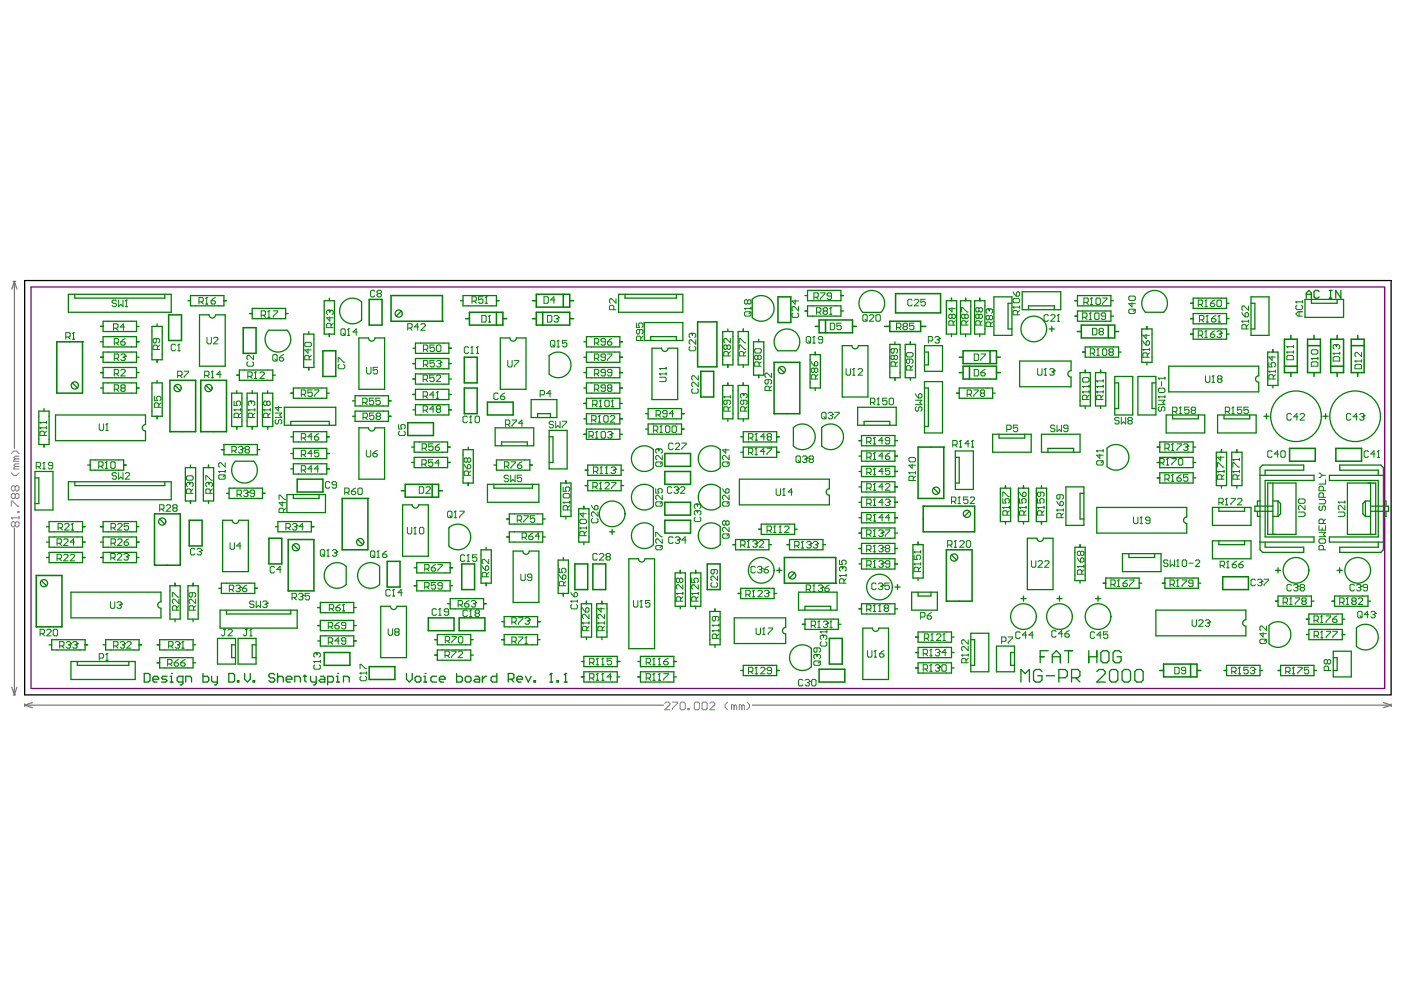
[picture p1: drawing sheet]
<svg xmlns="http://www.w3.org/2000/svg" width="297mm" height="210mm" viewBox="0 0 297 210" stroke-linecap="round" stroke-linejoin="round" font-family="sans-serif">
<path d="M5.2 59.4h289.1v87.6h-289.1z" fill="none" stroke="#000" stroke-width=".27"/>
<path d="M6.6 60.7h286.4v85h-286.4z" fill="none" stroke="#800080" stroke-width=".27"/>
<g fill="none" stroke="#808080" stroke-width=".27">
<path d="M2.8 59.6h.5M3 59.6l-.5 1.6M3 59.6l.6 1.6M3 59.6v35.2M3 111.7v35.3M2.5 145.4l.5 1.6M2.8 147h.5M3.6 145.4l-.6 1.6M5.2 149.2l1.7 .6M5.2 148.9v.6M5.2 149.2h135.2M6.9 148.7l-1.7 .5"/>
<path d="M159.2 149.2h135.1M292.7 148.7l1.6 .5M294.3 149.2l-1.6 .6M294.3 148.9v.6"/>
</g>
<g fill="none" stroke="#808080" stroke-width=".21">
<path d="M2.4 96l.5-.6h.6l.5 .6M3.2 98.7l-.3 .3v.2h1.1M3.2 97.1l-.3 .2v.3h1.1M3.2 98.7h.8M3.2 97.1h.8M4 98.2h-.8l-.3 .2 .3 .3M4 96.5h-.8l-.3 .3 .3 .3M2.4 109.6h.1M2.4 107.1v-1.1h.3l1.1 1.1h.2M2.4 109.6h1.6M2.4 109.6l.3 .2M2.4 100.1l.5 .5h.6l.5-.5"/>
<path d="M3.2 110.7l-.3-.3h-.2l-.3 .3v.5l.3 .3h.2l.3-.3M3.2 103.1l-.3-.3h-.2l-.3 .3v.5l.3 .3h.2l.3-.3M3.2 104.7l-.3-.3h-.2l-.3 .3v.5l.3 .3h.2l.3-.3M3.2 110.7l.3-.3h.3l.2 .3v.5l-.2 .3h-.3l-.3-.3M3.2 103.1l.3-.3h.3l.2 .3v.5l-.2 .3h-.3l-.3-.3M3.2 104.7l.3-.3h.3l.2 .3v.5l-.2 .3h-.3l-.3-.3M3.2 103.1v.5M3.2 104.7v.5M3.2 110.7v.5M3.8 108.2h.2v.3h-.2zM4 109.3v.5M140.6 148.8l.3-.2h.5l.3 .2v.3l-1.1 1.1h1.1"/>
<path d="M142.3 148.6h1.1v.2l-1.1 1.1v.3M143.9 148.8l.3-.2h.5l.3 .2v1.1l-.3 .3h-.5l-.3-.3zM145.5 149.9h.3v.3h-.3zM146.9 148.8l.3-.2h.5l.3 .2v1.1l-.3 .3h-.5l-.3-.3zM148.5 148.8l.3-.2h.5l.3 .2v1.1l-.3 .3h-.5l-.3-.3zM150.1 148.8l.3-.2h.6l.2 .2v.3l-1.1 1.1h1.1M154 148.6l-.6 .5v.5l.6 .6M155.3 149.4l-.3-.3h-.2v1.1M155.3 149.4v.8M155.3 149.4l.3-.3 .3 .3v.8M156.9 149.4l-.2-.3h-.3v1.1M156.9 149.4v.8"/>
<path d="M156.9 149.4l.3-.3 .3 .3v.8M158 148.6l.6 .5v.5l-.6 .6"/>
</g>
<g fill="none" stroke="#008000" stroke-width=".27">
<path d="M14.5 62.3h21.7v3.8h-21.7zM15.8 62.3v.8h19.1v-.8M17.5 72.3h.1M21.3 78.8h.5M21.3 75.6h.5M21.3 72.3h.5M21.3 69.1h.5M21.8 68h7.1v2.1h-7.1zM21.8 71.2h7.1v2.2h-7.1zM21.8 74.5h7.1v2.2h-7.1zM21.8 77.8h7.1v2.1h-7.1zM28.9 78.8h.5"/>
<path d="M28.9 75.6h.5M28.9 72.3h.5M28.9 69.1h.5M32.1 69.1h2.2v7h-2.2zM33.2 68.5v.6M33.2 76.1v.6M39.8 63.6h.5M40.3 62.5h7.1v2.2h-7.1zM42.2 66.6h2a.68 .68 0 0 0 .7 .7 .68 .68 0 0 0 .7-.7h2v10.9h-5.4zM47.4 63.6h.5M50.1 79.4h.5M50.6 78.3h7.1v2.2h-7.1z"/>
<path d="M52.8 66.3h.6M53.4 65.3h7v2.1h-7zM56.9 69.9a2.72 2.72 0 0 0 0 3.8 2.72 2.72 0 0 0 3.8 0 2.72 2.72 0 0 0 0-3.8h-3.8M57.7 79.4h.6M60.4 66.3h.6M64.2 70.7h2.2v7.1h-2.2zM65.3 70.1v.6M65.3 77.8v.5M68.6 63.6h2.2v7.1h-2.2zM69.7 63.1v.5M69.7 70.7v.5M75.9 71.5h2.1a.68 .68 0 0 0 .7 .7 .68 .68 0 0 0 .6-.7h2.1v10.9h-5.5z"/>
<path d="M76.5 67.7a2.72 2.72 0 0 1-3.9 0 2.72 2.72 0 0 1 0-3.8 2.72 2.72 0 0 1 3.9 0v3.8M84.9 65.8l-1.1 1.1M87.4 73.7h.5M87.4 76.9h.5M87.9 72.6h7.1v2.2h-7.1zM87.9 75.9h7.1v2.1h-7.1zM87.9 79.1h7.1v2.2h-7.1zM93.6 68h.1M95 73.7h.5M95 76.9h.5M97.4 63.6h.6M98 62.5h7v2.2h-7z"/>
<path d="M105 63.6h.6M105.8 71.5h2.1a.68 .68 0 0 0 .7 .7 .68 .68 0 0 0 .6-.7h2.1v10.9h-5.5zM116.2 75.3a2.72 2.72 0 0 1 3.8 0 2.72 2.72 0 0 1 0 3.8 2.72 2.72 0 0 1-3.8 0M116.2 75.3v3.8M123.5 78.8h.6M123.5 75.6h.6M123.5 72.3h.6M124.1 77.8h7v2.1h-7zM124.1 74.5h7v2.2h-7zM124.1 71.2h7v2.2h-7zM130.9 62.3h13.6v3.8h-13.6zM131.1 78.8h.6"/>
<path d="M131.1 75.6h.6M131.1 72.3h.6M132.2 62.3v.8h10.9v-.8M136.3 68.2h8.2v3.9h-8.2zM137.7 72.1v-.9h5.4v.9M137.9 73.7h2.1a.68 .68 0 0 0 .7 .7 .68 .68 0 0 0 .6-.7h2.1v10.8h-5.5zM152.9 70.1h2.2v7.1h-2.2zM154 69.6v.5M154 77.2v.6M156.2 70.1h2.1v7.1h-2.1zM157.2 69.6v.5M157.2 77.2v.6"/>
<path d="M159.2 63.3l-.1 3.9a2.72 2.72 0 0 0 3.9 0 2.72 2.72 0 0 0 0-3.9 2.72 2.72 0 0 0-3.9 0M159.4 72.3h2.2v7.1h-2.2zM160.5 71.8v.5M160.5 79.4v.5M164.6 74.2h3.8M164.6 74.2a2.72 2.72 0 0 1 0-3.8 2.72 2.72 0 0 1 3.8 0 2.72 2.72 0 0 1 0 3.8M164.9 77.8l1.1 1M170.3 62.5h.5M170.3 65.8h.5M170.8 64.7h7.1v2.2h-7.1zM170.8 61.5h7.1v2.1h-7.1zM171.4 75h2.2v7.1h-2.2z"/>
<path d="M172.5 74.5v.5M177.9 62.5h.6M177.9 65.8h.6M178.2 73.1h2a.68 .68 0 0 0 .7 .7 .68 .68 0 0 0 .7-.7h2v10.9h-5.4zM182.5 62.3a2.72 2.72 0 0 1 3.9-.1 2.72 2.72 0 0 1 0 3.9h-3.9a2.71 2.71 0 0 1 0-3.8zM188.3 72.9h2.1v7h-2.1zM189.3 72.3v.6M189.3 79.9v.6M191.5 72.9h2.2v7h-2.2zM192.6 72.3v.6M192.6 79.9v.6M195.6 74.5h.8v2.7h-.8"/>
<path d="M195.6 73.1h3.8v5.5h-3.8zM200.2 63.6h2.2v7.1h-2.2zM201.3 63.1v.5M201.3 70.7v.5M203.2 63.6h2.2v7.1h-2.2zM204.3 63.1v.5M204.3 70.7v.5M206.2 63.6h2.2v7.1h-2.2zM207.3 63.1v.5M207.3 70.7v.5M210.3 62.8h3.8v8.2h-3.8zM214.1 64.2h-.8v5.4h.8"/>
<path d="M215.7 76.4h10.9v2a.68 .68 0 0 0-.7 .7 .68 .68 0 0 0 .7 .7v2h-10.9zM216.3 61.7h8.1v3.8h-8.1zM217.6 65.5v-.8h5.5v.8M222 69.6h1.1M222.5 69.1v1M227.4 63.6h.6M227.4 66.9h.6M228 65.8h7v2.2h-7zM228 62.5h7v2.2h-7zM228.5 78.8h2.2v7.1h-2.2zM229 74.5h.6M229.6 73.4h7.1v2.2h-7.1z"/>
<path d="M229.6 78.3v.5M231.8 78.8h2.1v7.1h-2.1zM232.9 78.3v.5M235 63.6h.6M235 66.9h.6M235.8 79.7h3.9v8.1h-3.9zM236.7 74.5h.5M240.7 79.7h3.8v8.1h-3.8zM241.6 69.6h2.1v7.1h-2.1zM242.3 66.1h3.9M242.4 66.1a2.72 2.72 0 0 1 0-3.8 2.72 2.72 0 0 1 3.8 0 2.72 2.72 0 0 1 0 3.8M242.6 69.1v.5"/>
<path d="M242.6 76.7v.5M247.3 77.5h19v2a.68 .68 0 0 0-.7 .7 .68 .68 0 0 0 .7 .7v2h-19zM251.9 67.4h.5M251.9 70.7h.5M251.9 64.2h.5M252.4 63.1h7.1v2.2h-7.1zM252.4 66.3h7.1v2.2h-7.1zM252.4 69.6h7.1v2.2h-7.1zM259.5 67.4h.5M259.5 70.7h.5M259.5 64.2h.5M264.7 64.2h.8v5.4h-.8"/>
<path d="M264.7 62.8h3.8v8.2h-3.8zM268.2 74.5h2.2v7.1h-2.2zM269.3 74v.5M276.1 63.4h8.2v3.8h-8.2zM276.4 63.1v-1.1l.5-.5 .6 .5v1.1M276.4 62.3h1.1M277.5 63.4v.8h5.4v-.8M279.1 61.7l-.3-.2h-.5l-.3 .2v1.1l.3 .3h.5l.3-.3M281.2 61.5h.6M281.2 63.1h.6M281.5 61.5v1.6M283.7 61.5v1.6l-1.1-1.6v1.6"/>
<path d="M7.4 99.8h3.8v8.1h-3.8zM8.2 87h2.2v7.1h-2.2zM9.3 86.5v.5M9.3 94.1v.5M11.7 87.8h19.1v2a.68 .68 0 0 0-.7 .7 .68 .68 0 0 0 .7 .7v2h-19.1zM15.3 81l1.1 1.1M18.5 98.4h.6M19.1 97.3h7.1v2.2h-7.1zM21.3 82.1h.5M21.8 81h7.1v2.2h-7.1zM26.2 98.4h.5M28.9 82.1h.5"/>
<path d="M32.1 81h2.2v7.1h-2.2zM33.2 80.5v.5M33.2 88.1v.5M36 91.3h.1M37 81.6l1.1 1M39.2 98.9h2.2v7.1h-2.2zM40.3 98.4v.5M42.5 91.3h.1M43 98.9h2.2v7.1h-2.2zM43.6 81.6l1.1 1M44.1 98.4v.5M46.8 95.1h.6"/>
<path d="M47.4 94.1h7v2.1h-7zM49 83.2h2.2v7.1h-2.2zM49.8 97.6h3.8a2.72 2.72 0 0 1 0 3.8 2.72 2.72 0 0 1-3.8 0 2.72 2.72 0 0 1 0-3.8zM50.1 82.6v.6M50.1 90.3v.5M52.3 83.2h2.1v7.1h-2.1zM53.4 82.6v.6M53.4 90.3v.5M54.4 95.1h.6M55.5 83.2h2.2v7.1h-2.2zM56.6 82.6v.6M56.6 90.3v.5"/>
<path d="M60.2 86.2h10.8v3.8h-10.8zM61.5 83.2h.6M61.5 99.2h.6M61.5 96h.6M61.5 92.4h.6M61.5 90v-.8h8.2v.8M62.1 82.1h7v2.2h-7zM62.1 98.1h7v2.2h-7zM62.1 94.9h7v2.1h-7zM62.1 91.3h7v2.2h-7zM69.1 83.2h.6M69.1 99.2h.6"/>
<path d="M69.1 96h.6M69.1 92.4h.6M74.6 88.1h.5M74.6 84.8h.5M75.1 87h7.1v2.2h-7.1zM75.1 83.7h7.1v2.2h-7.1zM75.9 90.5h2.1a.68 .68 0 0 0 .7 .7 .68 .68 0 0 0 .6-.7h2.1v10.9h-5.5zM82.2 88.1h.5M82.2 84.8h.5M87.1 97.9h.5M87.1 94.6h.5M87.4 86.7h.5"/>
<path d="M87.4 80.2h.5M87.4 83.5h.5M87.6 96.8h7.1v2.1h-7.1zM87.6 93.5h7.1v2.2h-7.1zM87.9 82.4h7.1v2.1h-7.1zM87.9 85.6h7.1v2.2h-7.1zM94.7 97.9h.5M94.7 94.6h.5M95 86.7h.5M95 80.2h.5M95 83.5h.5M98 95.1h2.1v7.1h-2.1z"/>
<path d="M99 94.6v.5M104.5 98.4h.5M104.8 90.5h8.1v3.8h-8.1zM105 97.3h7.1v2.2h-7.1zM106.1 94.3v-.8h5.5v.8M112.1 98.4h.5M112.4 84.5h5.4v3.9h-5.4zM113.7 88.4v-.9h2.8v.9M116.2 91.1h3.8v8.1h-3.8zM116.2 92.4h.8v5.5h-.8M123.5 82.1h.6M123.5 91.9h.6"/>
<path d="M123.5 88.6h.6M123.5 85.4h.6M123.8 99.5h.5M124.1 81h7v2.2h-7zM124.1 84.3h7v2.2h-7zM124.1 87.5h7v2.2h-7zM124.1 90.8h7v2.2h-7zM124.3 98.4h7.1v2.2h-7.1zM131.1 82.1h.6M131.1 91.9h.6M131.1 88.6h.6M131.1 85.4h.6"/>
<path d="M131.4 99.5h.6M136.6 90.8h.5M136.6 87.5h.5M137.1 89.7h7.1v2.2h-7.1zM137.1 86.5h7.1v2.1h-7.1zM138.2 95.1a2.72 2.72 0 0 0-3.8 0 2.72 2.72 0 0 0 0 3.9 2.72 2.72 0 0 0 3.8 0M138.2 95.1v3.9M144.2 90.8h.5M144.2 87.5h.5M148.5 95.1a2.72 2.72 0 0 1 3.9 0v3.9a2.72 2.72 0 0 1-3.9 0 2.72 2.72 0 0 1 0-3.9zM152.9 81.6h2.2v7h-2.2zM154 81v.6"/>
<path d="M154 88.6v.6M156.2 81.6h2.1v7h-2.1zM156.7 92.4h.5M156.7 95.7h.5M157.2 91.3h7.1v2.2h-7.1zM157.2 94.6h7.1v2.2h-7.1zM157.2 81v.6M157.2 88.6v.6M163.8 87.5h.1M164.3 92.4h.6M164.3 95.7h.6M167.8 90.5a2.72 2.72 0 0 1 3.9 0 2.72 2.72 0 0 1 0 3.9 2.72 2.72 0 0 1-3.9-.1"/>
<path d="M167.9 90.5v3.8M172.5 82.1v.5M173.8 90.5a2.72 2.72 0 0 1 3.9 0 2.72 2.72 0 0 1 0 3.9 2.72 2.72 0 0 1-3.9-.1M173.8 90.5v3.8M181.5 86.2h8.1v3.8h-8.1zM181.7 99.8h.6M181.7 93.2h.6M181.7 96.5h.6M182.3 92.2h7v2.1h-7zM182.3 95.4h7v2.2h-7zM182.3 98.7h7v2.1h-7zM182.8 90v-.8h5.5v.8"/>
<path d="M189.3 99.8h.6M189.3 93.2h.6M189.3 96.5h.6M195.6 82.1h.8v8.2h-.8M195.6 80.7h3.8v10.9h-3.8zM199.7 94.6h.1M202.1 96.8h.8v5.4h-.8M202.1 95.4h3.8v8.2h-3.8zM202.4 83.2h.5M202.9 82.1h7.1v2.2h-7.1zM210 83.2h.6M210 91.9h8.2v3.8h-8.2z"/>
<path d="M211.4 91.9v.8h5.4v-.8M220.3 91.9h8.2v3.8h-8.2zM221.7 95.7v-.8h5.4v.8M229.6 85.9v.6M232.9 85.9v.6M234.2 94.9a2.72 2.72 0 0 1 3.8 0 2.72 2.72 0 0 1 0 3.8 2.72 2.72 0 0 1-3.8 0zM235.8 81h.9v5.5h-.9M244.5 81h-.8v5.5h.8M244.8 97.9h.6M244.8 94.6h.6M245.4 96.8h7v2.1h-7zM245.4 93.5h7v2.2h-7z"/>
<path d="M246.7 87.8h8.2v3.8h-8.2zM248.1 87.8v.8h5.4v-.8M252.4 97.9h.6M252.4 94.6h.6M257.3 95.7h2.2v7.1h-2.2zM257.6 87.8h8.2v3.8h-8.2zM258.4 95.1v.6M259 87.8v.8h5.4v-.8M260.6 95.7h2.2v7.1h-2.2zM261.7 95.1v.6M267.4 88.1h1.1M267.9 87.5v1.1"/>
<path d="M269.3 81.6v.5M279.9 88.1h1.1M280.4 87.5v1.1M7.4 101.1h.8v5.5h-.8M9.8 118h.6M9.8 114.7h.6M9.8 111.4h.6M10.4 116.9h7.1v2.2h-7.1zM10.4 113.6h7.1v2.2h-7.1zM10.4 110.4h7.1v2.1h-7.1zM14.5 101.9h21.7v3.8h-21.7zM15.8 101.9v.9h19.1v-.9"/>
<path d="M17.5 118h.5M17.5 114.7h.5M17.5 111.4h.5M21.3 118h.5M21.3 114.7h.5M21.3 111.4h.5M21.8 116.9h7.1v2.2h-7.1zM21.8 113.6h7.1v2.2h-7.1zM21.8 110.4h7.1v2.1h-7.1zM28.9 118h.5M28.9 114.7h.5M28.9 111.4h.5"/>
<path d="M32.7 119.6h.1M33.8 109.8l1.1 1.1M40.3 106v.6M44.1 106v.6M47.1 110.1h2a.68 .68 0 0 0 .7 .7 .68 .68 0 0 0 .7-.7h2v10.9h-5.4zM47.9 104.4h.6M48.5 103.3h7v2.2h-7zM55.5 104.4h.6M58.3 111.4h.5M58.8 110.4h7.1v2.1h-7.1zM60.7 104.7h8.2v3.8h-8.2zM62.1 104.7v.8h5.4v-.8"/>
<path d="M62.1 115.2l1 1.1M65.9 111.4h.5M69.4 119.8a2.72 2.72 0 0 1 3.8 0v3.9a2.72 2.72 0 0 1-3.8 0 2.72 2.72 0 0 1 0-3.9zM75.7 114.2l1 1M76.5 119.8a2.72 2.72 0 0 1 3.8 0v3.9a2.72 2.72 0 0 1-3.8 0 2.72 2.72 0 0 1 0-3.9zM77.8 105.5h.1M85.2 106.8h2a.68 .68 0 0 0 .7 .7 .68 .68 0 0 0 .7-.7h2v10.9h-5.4zM88.2 119.1h7v2.1h-7zM94.9 111.7a2.72 2.72 0 0 1 3.9 0 2.72 2.72 0 0 1 0 3.8 2.72 2.72 0 0 1-3.9 0M95 111.7v3.8M99 102.2v.6M101.8 116.3h2.1v7.1h-2.1z"/>
<path d="M102.9 115.8v.5M103.1 102.5h10.9v3.8h-10.9zM104.5 102.5v.8h8.1v-.8M107.2 113.6h.6M107.2 109.8h.6M107.8 112.5h7v2.2h-7zM107.8 108.7h7v2.2h-7zM108.6 116.6h2a.68 .68 0 0 0 .7 .7 .68 .68 0 0 0 .7-.7h2v10.9h-5.4zM114.8 113.6h.6M114.8 109.8h.6M118.1 118.5h2.2v7.1h-2.2zM118.6 102.2h2.2v7.1h-2.2z"/>
<path d="M119.2 118v.5M119.7 101.7v.5M119.7 109.3v.5M122.4 107.6h2.2v7.1h-2.2zM123.5 107.1v.5M123.5 114.7v.5M123.8 102.8h.5M124.3 101.7h7.1v2.1h-7.1zM129 112.5h1.1M129.5 112v1.1M131.4 102.8h.6M133 118.2h2.1a.68 .68 0 0 0 .7 .7 .68 .68 0 0 0 .6-.7h2.1v19.1h-5.5z"/>
<path d="M138.2 103.3a2.72 2.72 0 0 0-3.8 0 2.72 2.72 0 0 0 0 3.8 2.72 2.72 0 0 0 3.8 0M138.2 111.4a2.72 2.72 0 0 0-3.8 0 2.72 2.72 0 0 0 0 3.9 2.72 2.72 0 0 0 3.8 0M138.2 103.3v3.8M138.2 111.4v3.9M148.5 111.4a2.72 2.72 0 0 1 3.9 0v3.9a2.72 2.72 0 0 1-3.9 0 2.72 2.72 0 0 1 0-3.9zM152.4 103.3v3.8a2.72 2.72 0 0 1-3.9 0 2.72 2.72 0 0 1 0-3.8 2.72 2.72 0 0 1 3.9 0M155.1 115.2h.5M155.6 114.2h7.1v2.1h-7.1zM156.4 101.4h19.1v2a.68 .68 0 0 0-.7 .7 .68 .68 0 0 0 .7 .7v2h-19.1zM160.5 112h.6M161.1 110.9h7v2.2h-7zM162.7 115.2h.5"/>
<path d="M166.5 115.2h.5M167 114.2h7.1v2.1h-7.1zM168.1 112h.6M174.1 115.2h.6M181.7 119.3h.6M181.7 112.8h.6M181.7 106.3h.6M181.7 116.1h.6M181.7 109.5h.6M181.7 103h.6M182.3 101.9h7v2.2h-7zM182.3 105.2h7v2.2h-7z"/>
<path d="M182.3 108.5h7v2.1h-7zM182.3 111.7h7v2.2h-7zM182.3 115h7v2.2h-7zM182.3 118.2h7v2.2h-7zM189.3 119.3h.6M189.3 112.8h.6M189.3 106.3h.6M189.3 116.1h.6M189.3 109.5h.6M189.3 103h.6M193.1 115.2h2.2v7.1h-2.2zM194.2 114.7v.5"/>
<path d="M195.3 107.1h.1M197.5 103.3l1.1 1.1M201.3 117.4l1.1 1.1M205.1 108.2l-1.1 1.1M211.6 103.3h2.2v7.1h-2.2zM212.7 102.8v.5M212.7 110.4v.5M215.4 103.3h2.2v7.1h-2.2zM216.5 102.8v.5M216.5 110.4v.5M217.4 113.9h2a.68 .68 0 0 0 .7 .7 .68 .68 0 0 0 .7-.7h2v10.9h-5.4zM219.3 103.3h2.1v7.1h-2.1z"/>
<path d="M220.3 102.8v.5M220.3 110.4v.5M225.5 103h3.8v8.2h-3.8zM227.4 115.8h2.2v7.1h-2.2zM228.5 115.2v.6M229.3 104.4h-.8v5.4h.8M232 107.4h19.1v2a.68 .68 0 0 0-.7 .7 .68 .68 0 0 0 .7 .7v2h-19.1zM237.5 117.2h8.1v3.8h-8.1zM238.8 117.2v.8h5.5v-.8M244.8 101.1h.6M245.4 100h7v2.2h-7zM252.4 101.1h.6"/>
<path d="M256.5 114.4h8.2v3.8h-8.2zM256.5 107.4h8.2v3.8h-8.2zM257.9 114.4v.8h5.4v-.8M257.9 107.4v.8h5.4v-.8M258.4 102.8v.5M261.7 102.8v.5M266 108.2v1.1h.6M266.6 100.6h11.4v1.1h-10.3v11.9h10.3v1.1h-11.4M266.6 106h-.6v1.1M267.7 100.6v-1.1h8.1v-1.1h-8.7l-.5 .5v17.4l.5 .6h8.7v-1.1h-8.1v-1.1M268.2 102.2h6v10.9h-6zM269.3 106h1.1"/>
<path d="M269.3 109.3h1.1M269.3 102.2v10.9M269.3 107.1h-3.8v1.1h3.8M270.4 106v3.3M270.4 106l.5 .6v2.1l-.5 .6M285.1 102.2h6v10.9h-6zM288.9 106h1.1M288.9 109.3h1.1M288.9 106l-.6 .6v2.1l.6 .6M288.9 106v3.3M290 107.1h3.8v1.1h-3.8M290 102.2v10.9"/>
<path d="M291.6 100.6v-1.1h-8.2v-1.1h8.7l.6 .5v17.4l-.6 .6h-8.7v-1.1h8.2v-1.1M292.7 100.6h-11.4v1.1h10.3v11.9h-10.3v1.1h11.4M292.7 106h.5v1.1M293.2 108.2v1.1h-.5M7.7 132.6h.1M8.8 122.9l1 1M10.4 136.4h.5M10.9 135.4h7.1v2.1h-7.1zM15 125.3h19v2a.68 .68 0 0 0-.6 .7 .68 .68 0 0 0 .6 .7v2h-19zM15 140h13.6v3.8h-13.6zM16.4 140v.8h10.9v-.8M18 136.4h.5"/>
<path d="M21.8 136.4h.6M22.4 135.4h7v2.1h-7zM29.4 136.4h.6M33.2 136.4h.6M33.8 135.4h7v2.1h-7zM33.8 139.2h7v2.1h-7zM36 123.9h2.1v7.1h-2.1zM37 123.4v.5M37 131v.6M39.8 123.9h2.1v7.1h-2.1zM40.8 136.4h.6M40.8 123.4v.5"/>
<path d="M40.8 131v.6M46 135.1h3.8v5.4h-3.8zM46.3 124.5h.5M46.6 129.1h16.3v3.8h-16.3zM46.8 123.4h7.1v2.2h-7.1zM47.9 129.1v.8h13.6v-.8M49.8 136.4h-.8v2.8h.8M50.4 135.1h3.8v5.4h-3.8zM53.9 124.5h.5M54.2 136.4h-.8v2.8h.8M61 125h.1M67.2 132.4h.6"/>
<path d="M67.2 128.6h.6M67.2 135.6h.6M67.8 127.5h7v2.1h-7zM67.8 131.3h7v2.2h-7zM67.8 134.5h7v2.2h-7zM74.8 132.4h.6M74.8 128.6h.6M74.8 135.6h.6M80.6 128.3h2a.68 .68 0 0 0 .7 .7 .68 .68 0 0 0 .7-.7h2v10.9h-5.4zM87.6 123.9h.6M87.6 120.1h.6M88.2 122.9h7v2.1h-7z"/>
<path d="M92 135.4h.5M92 138.6h.5M92.5 134.3h7.1v2.1h-7.1zM92.5 137.5h7.1v2.2h-7.1zM94.7 127.7h.5M95.2 123.9h.6M95.2 126.7h7.1v2.1h-7.1zM95.2 120.1h.6M99.6 135.4h.5M99.6 138.6h.5M102.3 127.7h.6M102.9 123.4v.5"/>
<path d="M106.1 135.4h.6M106.1 131.6h.6M106.7 134.3h7v2.1h-7zM106.7 130.5h7v2.1h-7zM113.7 135.4h.6M113.7 131.6h.6M119.2 125.6v.5M123 127.7h2.2v7.1h-2.2zM123 140h.5M123.5 138.9h7.1v2.2h-7.1zM124.1 127.2v.5M124.1 134.8v.6"/>
<path d="M126.2 127.7h2.2v7.1h-2.2zM127.3 127.2v.5M127.3 134.8v.6M130.6 140h.5M134.9 140h.6M135.5 138.9h7.1v2.2h-7.1zM142.6 140h.5M142.8 121.2h2.2v7.1h-2.2zM143.9 120.7v.5M143.9 128.3v.5M146.1 121.2h2.2v7.1h-2.2zM147.2 120.7v.5"/>
<path d="M147.2 128.3v.5M150.2 129.4h2.2v7h-2.2zM151.3 128.8v.6M151.3 136.4v.6M155.3 130.7h10.9v2.1a.68 .68 0 0 0-.7 .7 .68 .68 0 0 0 .7 .6v2.1h-10.9zM156.2 125.6h.5M156.7 124.5h7.1v2.2h-7.1zM163.8 125.6h.5M164.3 120.7h1.1M164.9 120.1v1.1M167.8 137.2a2.72 2.72 0 0 1 3.9 0v3.9a2.72 2.72 0 0 1-3.9 0 2.72 2.72 0 0 1 0-3.9zM168.1 121.2l-1.1 1.1"/>
<path d="M168.9 125.3h8.2v3.8h-8.2zM169.8 132.1h.5M170.3 129.1v-.8h5.4v.8M170.3 131h7.1v2.2h-7.1zM176.8 123.4h.1M177.4 132.1h.5M181.7 128.8h.6M182.3 127.7h7v2.2h-7zM182.5 132.9h2.1a.68 .68 0 0 0 .7 .7 .68 .68 0 0 0 .6-.7h2.1v10.9h-5.5zM189.3 128.8h.6M189.3 124.2h1.1M189.9 123.7v1.1"/>
<path d="M192.9 125.3h5.4v3.8h-5.4zM193.7 138.1h.5M193.7 134.8h.5M194.2 137h7.1v2.2h-7.1zM194.2 122.3v.6M194.2 125.3v.8h2.8v-.8M194.2 133.7h7.1v2.2h-7.1zM200.2 127.2h.1M201.3 138.1h.5M201.3 134.8h.5M205.4 135.4h.8v5.4h-.8M205.4 134h3.8v8.1h-3.8z"/>
<path d="M210.8 136.7h3.8v5.4h-3.8zM214.6 138.1h-.8v2.7h.8M216 126.7h1.1M216.5 126.1v1.1M220.1 139h.8M221.8 137.7h-1.7v2.5M222.6 139h1.7M223.6 126.7h1.1M224.1 126.1v1.1M225.2 137.7h1.7M226.1 137.7v2.5M228.5 122.9v.5"/>
<path d="M230.4 139h1.7M230.4 137.7v2.5M231.8 126.7h1.1M232.1 137.7v2.5M232.3 126.1v1.1M232.9 138.1l.4-.4h.9l.4 .4v1.7l-.4 .4h-.9l-.4-.4zM233.4 123.4h.5M233.9 122.3h7.1v2.2h-7.1zM237.2 138.1l-.4-.4h-.9l-.4 .4v1.7l.4 .4h.9l.4-.4v-.8h-.9M241 123.4h.6M244.5 129.1h19.1v2a.68 .68 0 0 0-.7 .7 .68 .68 0 0 0 .7 .7v2h-19.1zM245.9 123.4h.6"/>
<path d="M246.5 122.3h7v2.2h-7zM253.5 123.4h.6M268.5 136.2v-3.9a2.72 2.72 0 0 1 3.8 0 2.72 2.72 0 0 1 0 3.9 2.72 2.72 0 0 1-3.8 0M269.8 120.7h1.1M269.8 127.2h.6M270.4 120.1v1.1M270.4 126.1h7.1v2.2h-7.1zM276.4 134.3h.5M276.4 131h.5M276.9 133.2h7.1v2.2h-7.1zM276.9 129.9h7.1v2.2h-7.1zM277.5 127.2h.5"/>
<path d="M281.8 127.2h.5M282.1 139.2h.8v2.7h-.8M282.1 137.8h3.8v5.4h-3.8zM282.3 126.1h7.1v2.2h-7.1zM282.9 120.7h1.1M283.4 120.1v1.1M284 134.3h.5M284 131h.5M287 132.9a2.72 2.72 0 0 1 3.8 0 2.72 2.72 0 0 1 0 3.8 2.72 2.72 0 0 1-3.8 0M287 132.9v3.8M289.4 127.2h.6M30.5 142.5h.9l.3 .3v1.2l-.3 .3h-.9z"/>
<path d="M32.3 143.7h1.3v-.3l-.4-.3h-.6l-.3 .3v.6l.3 .3h.6M33.2 140.2h.6M35.4 143.1h-.9l-.3 .3 .3 .3h.6l.3 .3-.3 .3h-.9M36 144.3h.6M36 143.1h.3v1.2M36.3 142.5h.1M38.7 144.3h-.9l-.3-.3v-.6l.3-.3h.9v1.5l-.3 .3h-.3M39.3 144.3v-1.2h.9l.3 .3v.9M40.8 140.2h.6M42.9 142.5v1.8h1l.3-.3v-.6l-.3-.3h-1M44.8 143.1v.9l.3 .3h.9M46 143.1v1.5l-.3 .3h-.3"/>
<path d="M48.4 142.5h.9l.3 .3v1.2l-.3 .3h-.9zM50.2 144h.3v.3h-.3zM51.8 142.5v1.2l.6 .6 .6-.6v-1.2M53.5 144h.4v.3h-.4zM58.1 142.8l-.3-.3h-.6l-.3 .3v.3l.3 .3h.6l.3 .3v.3l-.3 .3h-.6l-.3-.3M58.7 143.4l.3-.3h.6l.3 .3v.9M58.7 142.5v1.8M60.5 143.7h1.3v-.3l-.4-.3h-.6l-.3 .3v.6l.3 .3h.6M62.4 144.3v-1.2h.9l.3 .3v.9M64.2 143.1h.6M64.5 142.8v1.2l.3 .3M65.7 143.1v.9l.3 .3h.9"/>
<path d="M66.9 143.1v1.5l-.3 .3h-.3M67.8 143.1h.6l.3 .3v.9h-.9l-.3-.3 .3-.3h.9M69.3 144.3h.9l.3-.3v-.6l-.3-.3h-.9v1.8M71.1 144.3h.7M71.1 143.1h.3v1.2M71.4 142.5h.1M72.7 144.3v-1.2h.9l.3 .3v.9M86 142.5v1.2l.6 .6 .6-.6v-1.2M88.1 143.1h.6l.3 .3v.6l-.3 .3h-.6l-.3-.3v-.6zM89.6 144.3h.6M89.6 143.1h.3v1.2M89.9 142.5h.1"/>
<path d="M92.4 143.1h-.9l-.3 .3v.6l.3 .3h.9M93 143.7h1.2v-.3l-.3-.3h-.6l-.3 .3v.6l.3 .3h.6M96.6 142.5v1.8h.9l.3-.3v-.6l-.3-.3h-.9M98.7 143.1h.6l.3 .3v.6l-.3 .3h-.6l-.3-.3v-.6zM100.5 143.1h.7l.3 .3v.9h-1l-.3-.3 .3-.3h1M102.1 143.1v1.2M103 143.1h-.3l-.6 .6M105.1 142.5v1.8h-.9l-.3-.3v-.6l.3-.3h.9M107.5 143.7h.9l.3-.3v-.6l-.3-.3h-.9v1.8M108.1 143.7l.6 .6M109.4 143.7h1.2v-.3l-.3-.3h-.6l-.3 .3v.6l.3 .3h.6M111.2 143.1l.6 1.2 .6-1.2"/>
<path d="M113 144h.3v.3h-.3zM116.3 144.3h.6M116.6 142.5h.1M116.6 142.5v1.8M116.6 142.5l-.3 .3M117.8 144h.3v.3h-.3zM119.4 144.3h.6M119.7 142.5h.1M119.7 142.5v1.8M119.7 142.5l-.3 .3M123 143.2h.5M123.5 142.1h7.1v2.2h-7.1z"/>
<path d="M130.6 143.2h.5M134.9 143.2h.6M135.5 142.1h7.1v2.2h-7.1zM142.6 143.2h.5M156.7 141.9h.5M157.2 140.8h7.1v2.2h-7.1zM164.3 141.9h.6M193.7 141.3h.5M194.2 140.2h7.1v2.2h-7.1zM201.3 141.3h.5M216 144.3v-2.6l.9 .8 .9-.8v2.6M220.5 142.1l-.5-.4h-.9l-.4 .4v1.8l.4 .4h.9l.5-.4v-.9h-.9"/>
<path d="M221.3 143h1.8M222.6 140.2v-1.7l.9-.8 .8 .8v1.7M224 143.4h1.3l.5-.4v-.9l-.5-.4h-1.3v2.6M226.7 143.4h1.3l.5-.4v-.9l-.5-.4h-1.3v2.6M227.6 143.4l.9 .9M232 142.1l.5-.4h.9l.4 .4v.4l-1.8 1.8h1.8M234.7 142.1l.5-.4h.9l.4 .4v1.8l-.4 .4h-.9l-.5-.4zM237.4 142.1l.5-.4h.8l.5 .4v1.8l-.5 .4h-.8l-.5-.4zM240.1 142.1l.4-.4h.9l.5 .4v1.8l-.5 .4h-.9l-.4-.4zM259 141.9h.5M259.5 140.8h7.1v2.2h-7.1zM266.6 141.9h.5"/>
<path d="M270.4 141.9h.5M270.9 140.8h7.1v2.2h-7.1zM278 141.9h.5"/>
<circle cx="84.4" cy="66.3" r=".76"/>
<circle cx="165.4" cy="78.3" r=".76"/>
<circle cx="218.7" cy="69.6" r="2.72"/>
<circle cx="15.8" cy="81.6" r=".76"/>
<circle cx="37.6" cy="82.1" r=".76"/>
<circle cx="44.1" cy="82.1" r=".76"/>
<circle cx="274.2" cy="88.1" r="5.4"/>
<circle cx="286.7" cy="88.1" r="5.4"/>
<circle cx="34.3" cy="110.4" r=".76"/>
<circle cx="62.6" cy="115.8" r=".76"/>
<circle cx="76.2" cy="114.7" r=".76"/>
<circle cx="129.5" cy="108.7" r="2.72"/>
<circle cx="198" cy="103.8" r=".76"/>
<circle cx="201.8" cy="118" r=".76"/>
<circle cx="204.6" cy="108.7" r=".76"/>
<circle cx="9.3" cy="123.4" r=".76"/>
<circle cx="161.1" cy="120.7" r="2.72"/>
<circle cx="167.6" cy="121.8" r=".76"/>
<circle cx="186.1" cy="124.2" r="2.72"/>
<circle cx="216.5" cy="130.5" r="2.72"/>
<circle cx="224.2" cy="130.5" r="2.72"/>
<circle cx="232.3" cy="130.5" r="2.72"/>
<circle cx="274.2" cy="120.7" r="2.72"/>
<circle cx="287.2" cy="120.7" r="2.72"/>
</g>
<g fill="none" stroke="#008000" stroke-width=".33">
<path d="M12 72.3h5.5v10.9h-5.5zM35.7 66.6h2.7v5.5h-2.7zM51.5 69.3h2.7v5.5h-2.7zM68.3 74.2h2.7v5.5h-2.7zM78.1 63.4h2.7v5.4h-2.7zM82.7 62.5h10.9v5.5h-10.9zM98.2 75.6h2.8v5.4h-2.8zM98.5 67.4h.8M99.3 66.1h7.1v2.7h-7.1zM105 66.1v2.7M106.4 67.4h.8M112.6 67.4h.9"/>
<path d="M112.6 63.6h.9M113.5 62.3h7v2.7h-7zM113.5 66.1h7v2.7h-7zM114.8 66.1v2.7M119.2 62.3v2.7M120.5 67.4h.8M120.5 63.6h.8M147.6 68.1h4.1v9.5h-4.1zM148.3 78.6h2.7v5.4h-2.7zM163.8 76.7h5.4v10.8h-5.4zM164.6 62.8h2.7v5.4h-2.7zM172.5 69.1h.8"/>
<path d="M173.3 67.7h7.1v2.7h-7.1zM174.7 67.7v2.7M180.4 69.1h.8M187.2 69.1h1.1M188.3 68h6.5v2.1h-6.5zM189.5 62.1h9.5v4.1h-9.5zM194.8 69.1h1.1M202.9 78.8h.9M202.9 75.6h.9M203.8 74.2h7v2.7h-7zM203.8 77.5h7v2.7h-7zM205.1 77.5v2.7"/>
<path d="M209.5 74.2v2.7M210.8 78.8h.8M210.8 75.6h.8M228 70.1h.8M228.8 68.8h7v2.7h-7zM234.5 68.8v2.7M235.8 70.1h.9M271.7 71.8h2.8v7h-2.8zM271.7 77.5h2.8M273.1 71v.8M273.1 78.8v.9M276.6 71.8h2.8v7h-2.8z"/>
<path d="M276.6 73.1h2.8M278 71v.8M278 78.8v.9M281.5 71.8h2.8v7h-2.8zM281.5 77.5h2.8M282.9 71v.8M282.9 78.8v.9M285.9 71.8h2.7v7h-2.7zM285.9 73.1h2.7M287.2 71v.8M287.2 78.8v.9M36 80.5h5.4v10.8h-5.4z"/>
<path d="M42.5 80.5h5.4v10.8h-5.4zM86.3 89.4h5.4v2.8h-5.4zM98.2 82.1h2.8v5.4h-2.8zM103.1 85.1h5.5v2.7h-5.5zM140.7 96h5.4v2.7h-5.4zM140.7 99.8h5.4v2.7h-5.4zM194.2 94.6h5.5v10.9h-5.5zM272.8 94.9h5.5v2.7h-5.5zM282.6 94.9h5.5v2.7h-5.5zM32.7 108.7h5.4v10.9h-5.4zM40 110.1h2.8v5.4h-2.8zM56.9 113.9h2.7v5.4h-2.7z"/>
<path d="M61 114.2h5.4v10.8h-5.4zM62.9 101.4h5.4v2.7h-5.4zM72.4 105.5h5.4v10.8h-5.4zM81.9 118.8h2.7v5.4h-2.7zM84.9 103.8h.8M85.7 102.5h7.1v2.7h-7.1zM91.4 102.5v2.7M92.8 103.8h.8M97.7 119.3h2.7v5.5h-2.7zM121.6 119.3h2.7v5.5h-2.7zM125.4 119.3h2.7v5.5h-2.7zM140.7 106.3h5.4v2.7h-5.4z"/>
<path d="M140.7 110.1h5.4v2.7h-5.4zM149.6 119.3h2.8v5.5h-2.8zM166 118h10.8v5.4h-10.8zM195.3 107.1h10.9v5.4h-10.9zM200.2 116.3h5.5v10.9h-5.5zM7.7 121.8h5.4v10.8h-5.4zM68.6 138.1h5.4v2.7h-5.4zM90.6 130.7h5.5v2.8h-5.5zM97.1 130.7h5.5v2.8h-5.5zM175.5 135.1h2.7v5.4h-2.7zM258.7 122h5.4v2.8h-5.4zM78.1 141.1h5.4v2.7h-5.4z"/>
<path d="M173.3 141.6h5.4v2.7h-5.4zM245.4 141.9h.8M246.2 140.5h7v2.7h-7zM251.9 140.5v2.7M253.2 141.9h.9"/>
</g>
<g fill="none" stroke="#008000" stroke-width=".21">
<path d="M13.9 71.3h.7l.2-.2v-.5l-.2-.2h-.7v1.4M14.4 71.3l.4 .5M15.3 71.8h.5M15.6 70.4h.1M15.6 70.4v1.4M15.6 70.4l-.3 .2M24 69.4h.7l.3-.2v-.5l-.3-.2h-.7v1.4M24.2 75.8h.7l.2-.2v-.5l-.2-.2h-.7v1.4M24.2 72.6h.7l.2-.3v-.4l-.2-.3h-.7v1.4M24.2 79.1h.7l.2-.3v-.4l-.2-.2h-.7v1.3M24.5 69.4l.5 .5M24.6 72.6l.5 .4"/>
<path d="M24.6 63.7l-.2-.2h-.4l-.3 .2v.3l.3 .2h.4l.2 .2-.2 .5h-.4l-.3-.3M24.6 75.8l.5 .5M24.6 79.1l.5 .4M25.1 63.5v1.4l.5-.5 .4 .5v-1.4M25.6 72.3h.7l.2 .5-.2 .2h-.5l-.2-.2zM25.6 75.1l.2-.2h.5l.2 .5M25.6 78.4l.2-.2h.5l.2 .2v.2l-.9 .9h.9M26 75.6h.3M26.3 75.6l.2 .2-.2 .5h-.5l-.2-.3M26.4 69.2h-1l.7-.7v1.4M26.5 75.4h.1M26.5 75.4l-.2 .2"/>
<path d="M26.5 64.9h.5M26.5 71.6l-.9 .7M26.7 63.5h.1M26.7 63.5v1.4M26.7 63.5l-.2 .2M33.1 71.6v.7l-.2 .3h-.3l-.2-.3v-.4l.2-.3h.9l.3 .3v.4l-.3 .3M33.3 74v-.8l-.2-.2h-.5l-.2 .2v.8h1.4M33.8 73l-.5 .5M37.1 73.1l-.2-.3h-.4l-.3 .3v.9l.3 .2h.4l.2-.2M37.6 79.5h.7l.2-.3v-.4l-.2-.3h-.7v1.4M37.6 74.2h.5M37.9 72.8h.1"/>
<path d="M37.9 72.8v1.4M37.9 72.8l-.3 .3M38 79.5l.5 .4M39 78.5h.9v.3l-.9 .9v.2M42.1 63.9h.7l.2-.3v-.4l-.2-.3h-.7v1.4M42.6 63.9l.4 .4M43.3 79.5h.7l.2-.3v-.4l-.2-.3h-.7v1.4M43.5 64.3h.4M43.7 62.9h.1M43.7 62.9v1.4M43.7 62.9l-.2 .3M43.8 79.5l.4 .4"/>
<path d="M43.8 71.4v1.1l.2 .3h.5l.2-.3v-1.1M44.7 63.6h.6l.3 .5-.3 .2h-.4l-.2-.2zM44.7 79.9h.4M44.9 78.5h.1M44.9 78.5v1.4M44.9 78.5l-.2 .3M45.2 71.6l.2-.2h.5l.2 .2v.2l-.9 1h.9M45.6 62.9l-.9 .7M46.8 79.2h-.9l.6-.7v1.4M52.4 79.6h.7l.3-.2v-.5l-.3-.2h-.7v1.4M52.5 76.6l-.3 .2v.4l.3 .3h.9l.2-.3v-.4l-.2-.2M52.9 79.6l.5 .5"/>
<path d="M53.6 75.2v.9l-.9-.9-.5 .2v.5l.3 .2M54.1 78.7h.1M54.1 78.7v1.4M54.1 78.7l-.3 .2M55 78.9l.2-.2h.5l.2 .2v.3l-.9 .9h.9M55.3 66.7h.7l.2-.2v-.5l-.2-.2h-.7v1.4M55.7 66.7l.5 .5M56.6 67.2h.5M56.9 65.8h.1M56.9 65.8v1.4M56.9 65.8l-.3 .2M57.7 75.2l.3-.2h.4l.2 .2v1l-.2 .2h-.4l-.3-.2z"/>
<path d="M57.8 65.8h.9v.2l-.9 .9v.3M58.2 75.9l.4 .5M59.1 75.7h.7l.2 .5-.2 .2h-.5l-.2-.2zM60 75l-.9 .7M64.5 72.6l.2-.2h.9l.3 .2v.5l-.3 .3h-.9l-.2-.3zM65.2 73.8v.9l-.7-.7h1.4M65.4 76.1v-.7l-.2-.2h-.5l-.2 .2v.7h1.4M65.9 75.2l-.5 .5M69.6 65.6h.1M69.6 65.6l-.5 .3v.4l.2 .3M69.6 65.6l.2 .3M69.8 67v.9l-.7-.7h1.4"/>
<path d="M69.8 65.9v.2M69.8 65.9l.2-.3 .5 .3v.4l-.3 .3M70 69.3v-.7l-.2-.2h-.5l-.2 .2v.7h1.4M70.5 68.4l-.5 .5M71.6 76.6v-.9h.2l.9 .9h.2M71.8 77.1l-.2 .2v.5l.2 .2h.9l.2-.2v-.5l-.2-.2M72.1 69.8l.3-.2h.4l.2 .2v.9l-.2 .3h-.4l-.3-.3zM72.6 70.5l.4 .5M73.5 71h.5M73.8 69.6h.1M73.8 69.6v1.4M73.8 69.6l-.3 .2"/>
<path d="M75.6 70.3h-.9l.7-.7v1.4M77.6 77.7v1.2l.2 .2h.5l.2-.2v-1.2M79.3 61.6l-.2-.2h-.5l-.2 .2v1l.2 .2h.5l.2-.2M79.9 77.7h-.9v.7l.7-.2 .2 .2v.5l-.2 .2h-.5l-.2-.2M80 62.1l-.2 .3 .2 .4h.5l.2-.2-.2-.5M80 62.1l-.2-.2v-.3l.2-.2h.5l.2 .2-.2 .5M80 62.1h.5M86.3 69.4h.7l.2-.2v-.5l-.2-.2h-.7v1.4M86.7 69.4l.5 .5M88.6 69.2h-.9l.7-.7v1.4M89 68.7l.3-.2h.4l.3 .2v.3l-1 .9h1M89.6 77.2h.7l.2-.3v-.4l-.2-.2h-.7v1.3"/>
<path d="M89.6 73.9h.7l.2-.2v-.5l-.2-.2h-.7v1.4M90 73.9l.5 .5M90 77.2l.5 .4M91.8 79.4h-.9v.6l.5-.2 .4 .2v.5l-.2 .2h-.4l-.3-.2M91.9 76.3h-.9v.6l.4-.2 .5 .2v.5l-.2 .2h-.5l-.2-.2M91.9 73h-.9v.7l.4-.2 .5 .2v.4l-.2 .3h-.5l-.2-.3M92.3 79.6l.2-.2h.5l.2 .2v.2l-.9 .9h.9M92.4 76.5l.2-.2h.5l.2 .4M92.4 73.2l.2-.2h.5l.2 .2v.9l-.2 .3h-.5l-.2-.3zM92.8 76.9h.3M93.1 76.9l.2 .3-.2 .4h-.5l-.2-.2M93.3 76.7h.1"/>
<path d="M93.3 76.7l-.2 .2M99.2 73.6l-.3-.2h-.4l-.3 .2v.9l.3 .3h.4l.3-.3M99.6 74.8h.5M99.9 73.4h.1M99.9 63.7h.7l.2-.2v-.5l-.2-.2h-.7v1.4M99.9 73.4v1.4M99.9 73.4l-.3 .2M100.3 63.7l.5 .5M100.8 74.8h.5M101 73.4h.1M101 73.4v1.4M101 73.4l-.2 .2"/>
<path d="M101.9 66.8h.7l.3 .2v.9l-.3 .2h-.7zM102.2 62.8h-.9v.7l.4-.3 .5 .3v.4l-.2 .3h-.5l-.2-.3M102.6 64.2h.5M102.9 62.8h.1M102.9 62.8v1.4M102.9 62.8l-.3 .2M103.3 68.1h.5M103.6 66.8h.1M103.6 66.8v1.3M103.6 66.8l-.3 .2M107.4 76.3v1.1l.3 .2h.4l.2-.2v-1.1M108.8 76.3h.9v.2l-.9 .9v.2"/>
<path d="M115.1 62.8h.7l.2 .2v.9l-.2 .3h-.7zM115.8 66.8h.7l.3 .2v.9l-.3 .2h-.7zM116.5 72.2l.2-.2h.5l.2 .2v1l-.2 .2h-.5l-.2-.2zM116.9 72.9l.5 .5M117.2 67l.3-.2h.4l.2 .4M117.4 63.5h-.9l.7-.7v1.4M117.7 67.4h.2M117.8 73.4h.5M117.9 67.4l.2 .3-.2 .4h-.4l-.3-.2M118.1 72h.1M118.1 72v1.4M118.1 72l-.3 .2"/>
<path d="M118.1 67.2h.1M118.1 67.2l-.2 .2M119.9 72h-.9v.7l.5-.2 .4 .2v.5l-.2 .2h-.5l-.2-.2M125.8 75.8h.7l.2-.2v-.5l-.2-.2h-.7v1.4M125.8 79.1h.7l.2-.3v-.4l-.2-.2h-.7v1.3M125.8 72.6h.7l.2-.3v-.4l-.2-.3h-.7v1.4M126.2 75.8l.5 .5M126.2 79.1l.5 .4M126.2 72.6l.5 .4M128.1 75.6h-.7l-.3-.2v-.3l.3-.2h.4l.3 .2v.9l-.3 .3h-.4l-.3-.3M128.1 78.8h-.7l-.3-.2v-.2l.3-.2h.4l.3 .2v.9l-.3 .2h-.4l-.3-.2M128.1 72.3h-.7l-.3-.2v-.2l.3-.3h.4l.3 .3v.9l-.3 .2h-.4l-.3-.2"/>
<path d="M128.5 74.9h1v.2l-1 .9v.3M128.5 72.3h.7l.3 .5-.3 .2h-.4l-.3-.2zM129.5 78.8h-.7l-.3-.2v-.2l.3-.2h.4l.3 .2v.9l-.3 .2h-.4l-.3-.2M129.5 71.6l-1 .7M129.9 65.5v-.7l-.3-.2h-.4l-.3 .2v.7h1.4M130.3 63.2v.9l-.9-.9h-.2l-.3 .2v.5l.3 .2M134.6 68.4v.9h.7l-.2-.5 .2-.4h.5l.2 .2v.4l-.2 .3M135.3 69.7v.7l-.2 .3h-.2l-.3-.3v-.4l.3-.3h.9l.2 .3v.4l-.2 .3M135.6 72.1v-.8l-.3-.2h-.4l-.3 .2v.8h1.4M136 71.1l-.4 .5M139.5 79.1h.1M139.5 78h.1"/>
<path d="M139.5 79.1h1.4M139.5 79.8h1.2l.2 .2v.5l-.2 .2h-1.2M139.5 79.1l.3 .3M139.5 78h1.4M139.5 78l.3 .2M140.9 77.7v.5M140.9 78.9v.5M146 73.3l-.2 .2v.5l.2 .2h.9l.3-.2v-.5l-.3-.2M146.3 70.5h.1M146.3 70.5l-.5 .2v.5l.2 .3M146.3 70.5l.2 .2M146.5 70.7l.2-.2 .5 .2v.5l-.3 .3"/>
<path d="M146.5 70.7v.3M147.2 71.9v.9l-.9-.9-.5 .2v.5l.2 .2M147.7 79.5v.9l-.9-.9h-.2l-.3 .2v.5l.3 .2M153.8 73.2l-.2-.2-.5 .2v.5l.3 .2h.2l.2-.2M153.8 73.2l.3-.2 .4 .2v.5l-.2 .2-.5-.2M153.8 73.2v.5M154.1 75.3v-.7l-.3-.2h-.4l-.3 .2v.7h1.4M154.5 71.6v.9l-.9-.9-.5 .2v.5l.3 .2M154.5 74.4l-.4 .4M156.4 73.9v-.9h.2l.9 .9h.3M156.4 72.5v-.9h.2l.9 .9h.3M157.3 75.3v-.7l-.2-.2h-.5l-.2 .2v.7h1.4"/>
<path d="M157.5 65.3h.1M157.5 66.2l.2-.2h.9l.3 .2v.4l-.3 .3h-.9l-.2-.3zM157.5 65.3h1.4M157.5 65.3l.2 .2M157.8 74.4l-.5 .4M158.2 63.7l-.2-.3h-.3l-.2 .3v.4l.2 .2 .5-.2M158.2 63.7l.2-.3 .5 .3v.4l-.3 .2-.4-.2M158.2 63.7v.4M158.9 66l-.5 .4M158.9 65v.5M159.7 74l.2-.2h.9l.3 .2v.5l-.3 .2h-.9l-.2-.2zM160.3 75.4l-.2-.2-.4 .2v.5l.2 .2h.2l.2-.2"/>
<path d="M160.3 75.4l.3-.2 .5 .2v.5l-.3 .2-.5-.2M160.3 75.4v.5M160.6 77.5v-.7l-.3-.2h-.4l-.2 .2v.7h1.4M161.1 76.6l-.5 .4M163.2 79v.9l-.9-.9h-.2l-.3 .2v.4l.3 .3M167.8 66.2l-.2 .3v.4l.2 .3h.9l.2-.3v-.4l-.2-.3M168.2 63.5v.9l-.6-.7h1.3M168.9 64.9v.9l-.9-.9h-.2l-.2 .2v.4l.2 .3M170.6 71.4l.2-.2h.5l.2 .2v.9l-.2 .3h-.5l-.2-.3zM171 72.1l.5 .5M171.6 76.5l.7 .9M172 72.6h.4"/>
<path d="M172.2 71.2h.1M172.2 62.9h.7l.2-.2v-.5l-.2-.2h-.7v1.4M172.2 71.2v1.4M172.2 71.2l-.2 .2M172.3 78.1l-.2-.2-.5 .2v.5l.3 .2h.2l.2-.2M172.3 78.1l.3-.2 .4 .2v.5l-.2 .2-.5-.2M172.3 76.7l.5-.2 .2 .2v.5l-.2 .2h-.5zM172.3 78.1v.5M172.7 62.9l.4 .5M172.7 66h.8l.2-.2v-.5l-.2-.2h-.8v1.4M173 79.3l-.4 .4M173.2 66l.5 .5"/>
<path d="M173.6 62h.9v.2l-.9 .9v.3M174.1 71.9h-.8l-.2-.2 .2-.5h.5l.3 .2v.9l-.3 .3h-.5l-.2-.3M174.4 65.8l-.3 .2 .3 .5h.4l.3-.2-.3-.5M174.4 65.8l-.3-.2v-.3l.3-.2h.4l.3 .2-.3 .5M174.4 65.8h.4M175.5 66.5h.5M175.7 68.4h.7l.2 .2v.9l-.2 .3h-.7zM175.8 65.1h.1M175.8 65.1v1.4M175.8 65.1l-.3 .2M175.9 62.7h-.7l-.2-.3v-.2l.2-.2h.5l.2 .2v.9l-.2 .3h-.5l-.2-.3M178 68.4h-1v.7l.5-.3 .5 .3v.4l-.2 .3h-.5l-.3-.3"/>
<path d="M179 78v1.1l.2 .3h.5l.2-.3v-1.1M180.4 79.4h.5M180.6 78h.1M180.6 78v1.4M180.6 78l-.2 .2M181.6 78.2l.2-.2h.4l.3 .2v.3l-.9 .9h.9M182.5 66.8l.3-.2h.4l.3 .2v.9l-.3 .3h-.4l-.3-.3zM183 67.5l.5 .5M183.9 66.8l.3-.2h.4l.3 .2v.3l-1 .9h1M185.3 66.8l.3-.2h.4l.2 .2v.9l-.2 .3h-.4l-.3-.3zM189.2 75.4l-.2-.2-.5 .2v.5l.2 .2h.3l.2-.2M189.2 75.4l.2-.2 .5 .2v.5l-.3 .2-.4-.2"/>
<path d="M189.2 73.8v.7l-.2 .2h-.3l-.2-.2v-.5l.2-.2h.9l.3 .2v.5l-.3 .2M189.2 75.4v.5M189.4 77.5v-.7l-.2-.2h-.5l-.2 .2v.7h1.4M189.7 69.3h.7l.2-.2v-.5l-.2-.2h-.7v1.4M189.9 76.6l-.5 .4M190.1 69.3l.5 .5M191.3 69.1l-.2-.3v-.2l.2-.2h.5l.2 .2-.2 .5M191.3 69.1l-.2 .2 .2 .5h.5l.2-.3-.2-.4M191.3 69.1h.5M191.8 74.8l.2-.2h.9l.2 .2v.5l-.2 .2h-.9l-.2-.2zM192.4 76v.7l-.2 .2h-.2l-.2-.2v-.5l.2-.2h.9l.2 .2v.5l-.2 .2M192.7 78.3v-.7l-.3-.2h-.4l-.2 .2v.7h1.3"/>
<path d="M193 63.5l-.2-.2h-.5l-.2 .2v1l.2 .2h.5l.2-.2M193.1 77.4l-.4 .4M193.4 68.4h-1v.7l.5-.3 .5 .3v.4l-.3 .3h-.4l-.3-.3M193.4 63.5l.3-.2h.5l.2 .2v.3l-1 .9h1M195.8 63.3h-1v.7l.5-.2 .5 .2v.5l-.3 .2h-.4l-.3-.2M196.4 72.1h.7l.2-.2v-.5l-.2-.2h-.7v1.4M197.8 71.4l.2-.2h.5l.2 .5M198.3 71.9h.2M198.5 71.9l.2 .2-.2 .5h-.5l-.2-.3M198.7 71.7h.1M198.7 71.7l-.2 .2M201.4 66.7l-.2-.2-.5 .2v.5l.3 .2h.2l.2-.2"/>
<path d="M201.4 66.7l.3-.2 .4 .2v.5l-.2 .2-.5-.2M201.4 65.1v.9l-.7-.7h1.4M201.4 66.7v.5M201.7 68.8v-.7l-.3-.2h-.4l-.3 .2v.7h1.4M202.1 67.9l-.4 .4M203.5 66v-.9h.2l.9 .9h.2M204.1 66.7l-.2-.2-.4 .2v.5l.2 .2h.2l.2-.2M204.1 66.7l.3-.2 .4 .2v.5l-.2 .2-.5-.2M204.1 66.7v.5M204.4 68.8v-.7l-.3-.2h-.4l-.2 .2v.7h1.3M204.8 67.9l-.4 .4M206.1 74.9h.7l.2 .2v.9l-.2 .3h-.7z"/>
<path d="M206.1 78.2h.7l.2 .2v.9l-.2 .2h-.7zM207.1 66.7l-.2-.2-.5 .2v.5l.3 .2h.2l.2-.2M207.1 66.7l.3-.2 .4 .2v.5l-.2 .2-.5-.2M207.1 65.3l-.2-.2-.5 .2v.5l.3 .2h.2l.2-.2M207.1 65.3l.3-.2 .4 .2v.5l-.2 .2-.5-.2M207.1 65.3v.5M207.1 66.7v.5M207.4 68.8v-.7l-.3-.2h-.4l-.3 .2v.7h1.4M207.5 74.9h.9v.2l-.9 .9v.3M207.5 78.8h.7l.2 .5-.2 .2h-.4l-.3-.2zM207.8 67.9l-.4 .4M208.4 78.2l-.9 .6"/>
<path d="M209.1 65.4h.1M209.1 65.4l-.5 .2v.4l.2 .3M209.1 65.4l.2 .2M209.3 67l.2-.2 .5 .2v.4l-.2 .3-.5-.3M209.3 67l-.2-.2-.5 .2v.4l.2 .3h.3l.2-.3M209.3 65.6l.2-.2 .5 .2v.4l-.2 .3M209.3 65.6v.2M209.3 67v.4M209.5 69.1v-.7l-.2-.3h-.5l-.2 .3v.7h1.4M210 68.1l-.5 .5M214.3 65h.1M214.3 65h1.4"/>
<path d="M214.3 65l.2 .2M214.3 61.8l.7 .9M214.5 63.1h1l.2 .3v.4l-.2 .3h-1l-.2-.3v-.4zM215 62l.5-.2 .2 .2v.5l-.2 .2h-.5zM215.3 66.6v-.7l-.3-.2h-.5l-.2 .2v.7h1.4M215.7 65.7l-.4 .5M215.7 64.8v.4M219.5 78v1.1l.3 .3h.4l.3-.3v-1.1M220.9 79.4h.5M221.2 78h.1M221.2 78v1.4M221.2 78l-.3 .2"/>
<path d="M221.8 66.8l-.2-.2h-.5l-.2 .2v.9l.2 .3h.5l.2-.3M222.1 78.2l.2-.2h.5l.2 .2v.3M222.3 66.8l.2-.2h.5l.2 .2v.3l-.9 .9h.9M222.5 78.7h.3M222.8 78.7l.2 .2-.2 .5h-.5l-.2-.3M223 78.5h.1M223 78.5l-.2 .2M223.7 68h.4M223.9 66.6h.1M223.9 66.6v1.4M223.9 66.6l-.2 .2M229 67.1h.8l.2-.2v-.5l-.2-.2h-.8v1.4"/>
<path d="M229.2 79.9h1l.2 .2v.5l-.2 .3h-1l-.2-.3v-.5zM229.3 64h.7l.2-.3v-.4l-.2-.2h-.7v1.3M229.5 67.1l.5 .5M229.8 64l.4 .4M230.4 67.6h.5M230.7 66.2h.1M230.7 74.7h.7l.2-.2v-.5l-.2-.2h-.7v1.4M230.7 66.2v1.4M230.7 66.2l-.3 .2M230.7 64.4h.5M230.9 63.1h.1M230.9 63.1v1.3"/>
<path d="M230.9 63.1l-.2 .2M231.1 69.5h.7l.3 .2v.9l-.3 .3h-.7zM231.1 74.7l.5 .5M231.6 66.4l.2-.2h.5l.2 .2v1l-.2 .2h-.5l-.2-.2zM231.9 63.3l.2-.2h.5l.2 .2v.9l-.2 .2h-.5l-.2-.2zM232.1 75.2h.4M232.3 73.8h.1M232.3 73.8v1.4M232.3 73.8l-.2 .2M232.8 70.1l-.3-.2v-.2l.3-.2h.4l.3 .2-.3 .4M232.8 70.1l-.3 .3 .3 .5h.4l.3-.3-.3-.5M232.8 70.1h.4"/>
<path d="M233.2 74l.3-.2h.4l.3 .2v1l-.3 .2h-.4l-.3-.2zM233.3 63.1h.9v.2l-.9 .9v.2M233.9 66.9h-.7l-.2-.2 .2-.5h.5l.2 .2v1l-.2 .2h-.5l-.2-.2M234.8 74.5l-.2 .2 .2 .5h.5l.2-.2-.2-.5M234.8 74.5l-.2-.2 .2-.5h.5l.2 .2-.2 .5M234.8 74.5h.5M238.8 62.9l.2-.2h1l.2 .2v.4l-.2 .3h-1l-.2-.3zM238.8 65.6l.2-.2h1l.2 .2v.5l-.2 .2h-1l-.2-.2zM239.5 64v1l-.7-.7h1.4M240.2 65.4l-.5 .5M241.8 74h.1M241.8 74h1.4"/>
<path d="M241.8 74l.2 .2M241.8 72.1l.7 .9M242.5 72.3l.4-.2 .3 .2v.5l-.3 .2h-.4zM242.5 70.7v.9l-.7-.7h1.4M242.7 75.6v-.7l-.2-.2h-.5l-.2 .2v.7h1.4M243.2 74.7l-.5 .4M243.2 73.7v.5M246.5 79.8v.5M253.5 64.4h.7l.2-.2v-.5l-.2-.2h-.7v1.4M253.5 70.9h.7l.2-.2v-.5l-.2-.2h-.7v1.4M253.8 67.7h.7l.2-.3v-.4l-.2-.2h-.7v1.3M254 64.4l.4 .5"/>
<path d="M254 70.9l.4 .5M254.2 67.7l.5 .4M254.9 64.9h.5M254.9 71.4h.5M255 79.5v1.2l.3 .2h.5l.2-.2v-1.2M255.2 63.5h.1M255.2 70h.1M255.2 68.1h.4M255.2 63.5l-.3 .2M255.2 70l-.3 .2M255.2 63.5v1.4M255.2 70v1.4"/>
<path d="M255.4 66.8h.1M255.4 66.8v1.3M255.4 66.8l-.2 .2M256.1 64.2h.7l.2 .4-.2 .3h-.5l-.2-.3zM256.1 70.7h.7l.2 .5-.2 .2h-.5l-.2-.2zM256.3 67.4h.7l.2 .5-.2 .2h-.5l-.2-.2zM256.7 79.5h.1M256.7 79.5v1.4M256.7 79.5l-.3 .2M257 63.5l-.9 .7M257 70l-.9 .7M257.2 66.8l-.9 .6"/>
<path d="M257.5 63.7l.2-.2h.5l.2 .2v.9l-.2 .3h-.5l-.2-.3zM257.5 70.2l.2-.2h.5l.2 .5M257.7 68.1h.5M257.9 66.8h.1M257.9 66.8v1.3M257.9 66.8l-.2 .2M257.9 70.7h.3M258.2 70.7l.2 .2-.2 .5h-.5l-.2-.2M258.4 70.5h.1M258.4 70.5l-.2 .2M262.7 68h.1M262.7 68h1.4"/>
<path d="M262.7 68l.3 .2M262.7 66.1l.7 1M263.4 66.4l.5-.3 .2 .3v.4l-.2 .3h-.5zM263.7 69.6v-.7l-.3-.2h-.4l-.3 .2v.7h1.4M264.1 64.7v1l-.9-1-.5 .3v.4l.3 .3M264.1 68.7l-.4 .4M264.1 67.8v.4M268.5 78.6h.1M268.5 76.7v.9h.6l-.2-.6 .2-.3h.5l.2 .3v.4l-.2 .2M268.5 78.6h1.3M268.5 78.6l.2 .2M269.1 75.3v1l-.6-.7h1.3"/>
<path d="M269.8 79.3l-.4 .4M269.8 78.4v.4M272.3 74.5h.1M272.3 73.4h.1M272.3 75.4l.2-.2h.9l.2 .2v.7h-1.3zM272.3 73.4h1.3M272.3 74.5h1.3M272.3 74.5l.2 .2M272.3 73.4l.2 .2M273.6 73.1v.5M273.6 74.3v.4M274.2 63.9h.1"/>
<path d="M274.2 63.9h1.4M274.2 63.9l.2 .2M274.4 64.6l-.2 .2v.5l.2 .2h.9l.3-.2v-.5l-.3-.2M274.8 66v.9M275.6 66h-1l-.4 .4 .4 .5h1M275.6 63.7v.4M277.4 75.9h.1M277.4 76.8l.2-.2h1l.2 .2v.7h-1.4zM277.4 75.9h1.4M277.4 75.9l.2 .2M277.6 74h1l.2 .3v.4l-.2 .2h-1l-.2-.2v-.4zM278.8 75.6v.5"/>
<path d="M282.1 74.8h.1M282.1 75.7l.2-.2h.9l.2 .2v.7h-1.3zM282.1 74.8h1.3M282.1 74.8l.2 .2M282.5 72.9h.1M282.5 72.9h-.2l-.2 .3v.4l.2 .2M282.5 72.9l.2 .3M282.7 73.2l.3-.3 .4 .3v.4l-.2 .2M282.7 73.2v.2M283.4 74.6v.4M286.7 76.4h.1M286.7 76.4h1.4"/>
<path d="M286.7 77.3l.2-.2h.9l.3 .2v.7h-1.4zM286.7 76.4l.2 .2M288.1 74.6v.9l-1-.9h-.2l-.2 .2v.5l.2 .2M288.1 76.2v.4M7.7 98.8h.7l.2-.3v-.4l-.2-.3h-.7v1.4M8.1 98.8l.5 .4M8.5 90.5h.1M8.5 89.4h.1M8.5 90.5h1.3M8.5 90.5l.2 .3M8.5 89.4h1.3M8.5 89.4l.2 .2"/>
<path d="M9.1 99.2h.4M9.3 97.8h.1M9.3 97.8v1.4M9.3 97.8l-.2 .3M9.4 92.2v-.8l-.3-.2h-.4l-.2 .2v.8h1.3M9.8 91.2l-.4 .5M9.8 89.1v.5M9.8 90.3v.5M11.2 98.5h-.8l-.2-.2 .2-.5h.5l.3 .3v.9l-.3 .2h-.5l-.2-.2M20.9 98.6h.7l.2-.2v-.5l-.2-.2h-.7v1.4M21 89.7v1.1l.2 .3h.5l.2-.3v-1.1M21.3 98.6l.5 .5"/>
<path d="M22.3 99.1h.4M22.4 91.1h.4M22.5 97.7h.1M22.5 97.7v1.4M22.5 97.7l-.2 .2M22.6 89.7h.1M22.6 89.7v1.4M22.6 89.7l-.2 .2M23.4 97.9l.3-.2h.4l.3 .2v1l-.3 .2h-.4l-.3-.2zM24.2 82.3h.7l.2-.2v-.5l-.2-.2h-.7v1.4M24.6 82.3l.5 .5M25.8 82.1l-.2-.2v-.3l.2-.2h.5l.2 .2-.2 .5"/>
<path d="M25.8 82.1l-.2 .2 .2 .5h.5l.2-.2-.2-.5M25.8 82.1h.5M32.7 83.9v.9h.6l-.2-.5 .2-.4h.5l.2 .2v.4l-.2 .3M33.6 86.2v-.7l-.3-.2h-.4l-.2 .2v.7h1.3M34 85.3l-.4 .4M46.3 99.8h.1M46.3 99.8h1.3M46.3 99.8l.2 .2M47.6 97.9v.9l-.9-.9h-.2l-.2 .3v.4l.2 .2M47.6 99.5v.5M49.1 95.4h.7l.2-.3v-.4l-.2-.2h-.7v1.4M49.5 86.7h.1"/>
<path d="M49.5 86.7h1.4M49.5 84.9v.9h.7l-.2-.5 .2-.4h.5l.2 .2v.5l-.2 .2M49.5 95.4l.5 .5M49.5 86.7l.2 .3M50.4 88.4v-.8l-.2-.2h-.5l-.2 .2v.8h1.4M50.4 94.7l.3-.2h.5l.2 .4M50.9 95.1h.3M50.9 87.4l-.5 .5M50.9 86.5v.5M51.2 95.1l.2 .3-.2 .5h-.5l-.3-.3M51.4 94.9h.1M51.4 94.9l-.2 .2"/>
<path d="M52.1 95.1l-.3 .3 .3 .5h.4l.3-.3-.3-.5M52.1 95.1l-.3-.2v-.2l.3-.2h.4l.3 .2-.3 .4M52.1 95.1h.4M52.5 86.7h.1M52.5 86.7h1.4M52.5 86.7l.2 .3M53 84.9h.1M53 84.9h-.3l-.2 .2v.5l.2 .2M53 84.9l.2 .2M53.2 85.1l.2-.2 .5 .2v.5l-.2 .2M53.2 85.1v.2M53.4 88.4v-.8l-.2-.2h-.5l-.2 .2v.8h1.4"/>
<path d="M53.8 80.1h.5M53.9 87.4l-.5 .5M53.9 86.5v.5M55.8 86.7h.1M55.8 86.7h1.4M55.8 86.7l.2 .3M56.5 85.1l-.3-.2h-.2l-.2 .2v.5l.2 .2 .5-.2M56.5 85.1l.2-.2 .5 .2v.5l-.3 .2-.4-.2M56.5 85.1v.5M56.7 88.4v-.8l-.2-.2h-.5l-.2 .2v.8h1.4M57.2 87.4l-.5 .5M57.2 86.5v.5"/>
<path d="M58.2 87.4h1.4l-.4 .5 .4 .4h-1.4M58.4 88.8l-.2 .2v.5l.2 .2h.3l.2-.2v-.5l.3-.2 .4 .2v.5l-.2 .2M58.9 86v.9l-.7-.7h1.4M63.7 99.5h.8l.2-.3v-.4l-.2-.3h-.8v1.4M63.7 83.4h.8l.2-.2v-.5l-.2-.2h-.8v1.4M63.7 96.2h.8l.2-.2v-.5l-.2-.2h-.8v1.4M63.7 92.7h.8l.2-.3v-.4l-.2-.3h-.8v1.4M64.2 99.5l.5 .4M64.2 92.7l.5 .4M64.2 96.2l.5 .5M64.2 83.4l.5 .5M66.1 92.4h-1l.7-.7v1.4"/>
<path d="M66.1 96h-1l.7-.7v1.4M66.1 99.2h-1l.7-.7v1.4M66.1 82.5h-1v.7l.5-.2 .5 .2v.5l-.3 .2h-.4l-.3-.2M66.5 92.4h.7l.2 .5-.2 .2h-.4l-.3-.2zM66.5 82.5h.9v.2l-.9 1v.2M67.4 91.7l-.9 .7M67.4 99.2h-.9l.7-.7v1.4M67.4 95.3h-.9v.7l.7-.3 .2 .3v.4l-.2 .3h-.4l-.3-.3M76.7 85.2h.8l.2-.3v-.4l-.2-.3h-.8v1.4M76.8 88.3h.7l.2-.2v-.5l-.2-.2h-.7v1.4M77.2 85.2l.5 .4M77.3 88.3l.4 .5"/>
<path d="M77.5 95.3v1.1l.3 .3h.4l.2-.3v-1.1M78.9 96h.7l.2 .4-.2 .3h-.5l-.2-.3zM79.1 84.2h-1v.7l.5-.2 .5 .2v.5l-.3 .2h-.4l-.3-.2M79.1 87.4h-.9v.7l.5-.2 .4 .2v.4l-.2 .3h-.5l-.2-.3M79.8 88.1l-.2-.2v-.3l.2-.2h.5l.2 .2-.2 .5M79.8 95.3l-.9 .7M79.8 88.1l-.2 .2 .2 .5h.5l.2-.3-.2-.4M79.8 88.1h.5M80.4 84.2h-.9v.7l.5-.2 .4 .2v.5l-.2 .2h-.4l-.3-.2M84.3 89.8v1h.7l-.2-.5 .2-.5h.5l.2 .3v.4l-.2 .3M84.6 91.2l-.3 .2v.5l.3 .3h.9l.2-.3v-.5l-.2-.2M89.3 98.2h.7l.2-.2v-.5l-.2-.2h-.7v1.4"/>
<path d="M89.3 94.8h.7l.2-.2v-.5l-.2-.2h-.7v1.4M89.5 83.8h.7l.3-.2v-.5l-.3-.2h-.7v1.4M89.5 80.3h.7l.3-.3v-.4l-.3-.2h-.7v1.3M89.5 86.8h.7l.3-.2v-.5l-.3-.2h-.7v1.4M89.7 98.2l.5 .5M89.8 94.8l.4 .5M90 86.8l.5 .5M90 80.3l.5 .4M90 83.8l.5 .5M91.6 97.3h-1v.7l.8-.2 .2 .2v.4l-.2 .3h-.5l-.3-.3M91.6 93.9h-.9v.7l.7-.2 .2 .2v.5l-.2 .2h-.5l-.2-.2M91.8 83.6h-.9l.7-.7v1.4"/>
<path d="M91.8 86.6h-.9l.7-.7v1.4M92.1 94.6h.7l.2 .5-.2 .2h-.5l-.2-.2zM92.3 84.3h.5M92.5 82.9h.1M92.5 86.6l-.2-.3v-.2l.2-.2h.5l.2 .2-.2 .5M92.5 86.6h.5M92.5 86.6l-.2 .2 .2 .5h.5l.2-.3-.2-.4M92.5 82.9v1.4M92.5 82.9l-.2 .2M93 98h-1l.7-.7v1.4M93 93.9l-.9 .7M98.2 98.3l.7 .9"/>
<path d="M98.9 88.3l-.2-.2h-.5l-.2 .2v.9l.2 .2h.5l.2-.2M98.9 97.1l-.2-.2-.5 .2v.5l.2 .2h.3l.2-.2M98.9 98.5l.4-.2 .3 .2v.4l-.3 .3h-.4zM98.9 97.1l.2-.2 .5 .2v.5l-.3 .2-.4-.2M98.9 97.1v.5M99.3 89.4h.5M99.6 88.1h.1M99.6 99.7l-.5 .4M99.6 88.1v1.3M99.6 88.1l-.3 .2M100.5 88.3l.2-.2h.5l.2 .2v.9l-.2 .2h-.5l-.2-.2zM105.4 83.4l-.2-.2h-.5l-.2 .2v.9l.2 .2h.5l.2-.2"/>
<path d="M105.9 83.8h.7l.2 .5-.2 .2h-.5l-.2-.2zM106.7 98.6h.7l.2-.2v-.5l-.2-.2h-.7v1.4M106.8 83.2l-.9 .6M106.9 89.8h.7l.3-.3v-.4l-.3-.2h-.7v1.4M107.2 98.6l.4 .5M107.4 89.8l.5 .5M108.1 97.7h.9v.2l-.9 1v.2M108.3 88.9h.9v.2l-.9 .9v.3M109.5 98.4h.7l.2 .5-.2 .2h-.5l-.2-.2zM110.4 97.7l-.9 .7M110.6 89.5h-.9l.7-.6v1.4M114.3 83.5h.7l.2-.2v-.5l-.2-.2h-.7v1.4"/>
<path d="M116.6 83.3h-.9l.7-.7v1.4M117.1 89.4l-.2-.3h-.5l-.2 .3v.2l.2 .2h.5l.2 .3-.2 .4h-.5l-.2-.2M117.6 89.1v1.4l.4-.4 .5 .4v-1.4M119 89.1h.9v.3l-.9 .9v.2M124.6 92.2h.7l.2-.2v-.5l-.2-.2h-.7v1.4M125.1 92.2l.4 .5M125.2 88.9h.7l.2-.3v-.4l-.2-.3h-.7v1.4M125.4 85.6h.7l.2-.2v-.5l-.2-.2h-.7v1.4M125.6 99.7h.7l.2-.2v-.5l-.2-.2h-.7v1.4M125.6 88.9l.5 .4M125.8 82.3h.7l.2-.2v-.5l-.2-.2h-.7v1.4M125.9 85.6l.4 .5"/>
<path d="M126 92.7h.5M126 99.7l.5 .5M126.2 82.3l.5 .5M126.2 91.3h.1M126.2 91.3v1.4M126.2 91.3l-.2 .2M126.6 89.3h.4M126.8 86.1h.5M126.8 87.9h.1M126.8 87.9v1.4M126.8 87.9l-.2 .3M127 84.7h.1"/>
<path d="M127 84.7l-.2 .2M127 84.7v1.4M127.2 91.5l.2-.2h.4l.3 .2v1l-.3 .2h-.4l-.2-.2zM127.2 98.8h.1M127.2 98.8v1.4M127.2 98.8l-.2 .2M127.7 88.2l.3-.3h.4l.3 .3v.9l-.3 .2h-.4l-.3-.2zM128 84.9l.2-.2h.4l.3 .2v.9l-.3 .3h-.4l-.2-.3zM128.1 82.1h-.7l-.3-.2v-.3l.3-.2h.4l.3 .2v1l-.3 .2h-.4l-.3-.2M128.3 98.8h.1M128.3 98.8v1.4M128.3 98.8l-.2 .2"/>
<path d="M128.6 91.5l.2-.2h.5l.2 .5M128.8 82.1l-.3-.2v-.3l.3-.2h.4l.3 .2-.3 .5M128.8 82.1l-.3 .2 .3 .5h.4l.3-.2-.3-.5M128.8 82.1h.4M129 92h.3M129.1 88.2l.2-.3h.5l.3 .3v.2l-1 .9h1M129.3 92l.2 .2-.2 .5h-.5l-.2-.2M129.3 99l.2-.2h.5l.2 .2v.3M129.3 86.1h.5M129.5 91.8h.1M129.5 91.8l-.2 .2M129.6 84.7h.1"/>
<path d="M129.6 84.7v1.4M129.6 84.7l-.3 .2M129.7 99.5h.3M130 99.5l.2 .2-.2 .5h-.5l-.2-.2M130.2 99.3h.1M130.2 99.3l-.2 .2M138.2 91h.7l.3-.2v-.5l-.3-.2h-.7v1.4M138.7 91l.5 .5M138.7 98l.2-.2h1l.2 .2v.4l-.2 .3h-1l-.2-.3zM138.8 87.8h.7l.2-.3v-.4l-.2-.2h-.7v1.3M139.2 95h.1M139.2 95l-.5 .2v.5l.2 .2"/>
<path d="M139.2 95l.2 .2M139.3 87.8l.4 .4M139.4 95.2l.3-.2 .4 .2v.5l-.2 .2M139.4 95.2v.2M139.6 91.5h.5M139.9 90.1h.1M139.9 90.1v1.4M139.9 90.1l-.3 .2M140.1 96.4v.9l-.9-.9-.5 .2v.4l.2 .3M140.1 97.8l-.4 .4M140.8 90.3l.2-.2h.5l.2 .2v1l-.2 .2h-.5l-.2-.2zM141.1 87.5h-.7l-.2-.2v-.2l.2-.2h.5l.2 .2v.9l-.2 .2h-.5l-.2-.2"/>
<path d="M142.2 90.3l.2-.2h.5l.2 .2v1l-.2 .2h-.5l-.2-.2zM142.4 94l-.2-.2h-.5l-.2 .2v.9l.2 .2h.5l.2-.2M142.5 87.5h-.9l.7-.6v1.3M142.9 94l.2-.2h.5l.2 .2v.2l-.9 .9h.9M144.2 93.8h1v.2l-1 .9v.2M146.6 82.3l-.3 .2v.4l.3 .3h.9l.2-.3v-.4l-.2-.2M147.7 80.9v.9l-.9-.9-.5 .2v.5l.3 .2M152.9 98l.2-.2h.9l.3 .2v.4l-.3 .3h-.9l-.2-.3zM153.1 84h.1M153.1 84h1.4M153.1 84l.3 .2M153.5 95v.9l-.6-.7h1.4"/>
<path d="M153.8 84.7v.7l-.2 .2h-.2l-.3-.2v-.5l.3-.2h.9l.2 .2v.5l-.2 .2M154.1 87v-.7l-.3-.2h-.4l-.3 .2v.7h1.4M154.3 96.4v.9l-1-.9-.4 .2v.4l.2 .3M154.3 97.8l-.5 .4M154.5 86.1l-.4 .4M154.5 83.8v.4M157.1 83.3h.1M157.1 83.3l-.4 .2v.5l.2 .2M157.1 83.3l.3 .2M157.4 84.7v.7l-.3 .2h-.2l-.2-.2v-.5l.2-.2h.9l.3 .2v.5l-.3 .2M157.4 83.5l.2-.2 .5 .2v.5l-.3 .2M157.4 83.5v.3"/>
<path d="M157.6 87v-.7l-.2-.2h-.5l-.2 .2v.7h1.4M158.1 86.1l-.5 .4M158.3 95.8h.7l.3-.3v-.4l-.3-.3h-.7v1.4M158.4 92.7h.7l.2-.3v-.4l-.2-.3h-.7v1.4M158.8 95.8l.5 .4M158.8 92.7l.5 .4M159.7 96.2h.5M159.7 93.1h.5M160 94.8h.1M160 94.8v1.4M160 94.8l-.3 .3M160 91.7h.1"/>
<path d="M160 91.7v1.4M160 91.7l-.3 .3M161.8 95.5h-.9l.7-.7v1.4M161.8 92.4h-.9l.7-.7v1.4M162.3 94.8h.9v.3l-.9 .9v.2M162.5 80.3v.7l-.2 .3h-.2l-.3-.3v-.4l.3-.3h.9l.2 .3v.4l-.2 .3M162.5 92.4l-.2-.2 .2-.5h.5l.2 .3-.2 .4M162.5 92.4l-.2 .3 .2 .4h.5l.2-.2-.2-.5M162.5 92.4h.5M162.8 82.6v-.7l-.3-.2h-.4l-.3 .2v.7h1.4M163.2 81.7l-.4 .5M168.4 96.7l.2-.2h.5l.2 .2v.9l-.2 .3h-.5l-.2-.3z"/>
<path d="M168.9 97.4l.4 .5M169.8 96.7l.2-.2h.5l.2 .4M170.2 97.2h.3M170.5 97.2l.2 .2-.2 .5h-.5l-.2-.3M170.7 96.9h.1M170.7 96.9l-.2 .3M171.4 97.2l-.2 .2 .2 .5h.5l.2-.3-.2-.4M171.4 97.2l-.2-.3v-.2l.2-.2h.5l.2 .2-.2 .5M171.4 97.2h.5M172.6 80.2v-.7l-.3-.2h-.4l-.3 .2v.7h1.4M173.8 87.5l.3-.3h.4l.3 .3v.9l-.3 .2h-.4l-.3-.2zM174.3 88.2l.5 .4"/>
<path d="M175.2 87.5l.3-.3h.4l.2 .5M175.7 87.9h.2M175.9 87.9l.2 .3-.2 .4h-.4l-.3-.2M176.1 87.7h.1M176.1 87.7l-.2 .2M176.6 87.2h.9v.3l-.9 .9v.2M183.4 93.5h.7l.2-.3v-.4l-.2-.2h-.7v1.3M183.4 96.7h.7l.2-.2v-.5l-.2-.2h-.7v1.4M183.8 93.5l.5 .4M183.8 96.7l.5 .5M184.2 85.2h.7l.2-.3v-.4l-.2-.3h-.7v1.4M184.6 85.2l.5 .4"/>
<path d="M184.7 93.9h.5M184.8 97.2h.4M185 92.6h.1M185 92.6v1.3M185 92.6l-.3 .2M185 99.1h.1M185 95.8h.1M185 95.8v1.4M185 99.1v1.4M185 99.1l-.2 .2M185 95.8l-.2 .2M185.6 85.6h.4"/>
<path d="M185.8 84.2h.1M185.8 84.2v1.4M185.8 84.2l-.2 .3M186.8 93.2h-.9l.7-.6v1.3M186.9 99.8h-1l.7-.7v1.4M186.9 96.5h-1l.7-.7v1.4M187.3 96.5h.7l.3 .5-.3 .2h-.5l-.2-.2zM187.7 84.2h-1v.7l.5-.2 .5 .2v.5l-.3 .2h-.5l-.2-.2M188.1 84.5l.2-.3h.5l.2 .3v.9l-.2 .2h-.5l-.2-.2zM188.2 93.2h-.7l-.2-.2 .2-.4h.5l.2 .2v.9l-.2 .2h-.5l-.2-.2M188.3 99.1h-1v.7l.7-.3 .3 .3v.4l-.3 .3h-.5l-.2-.3M188.3 95.8l-1 .7"/>
<path d="M192.3 97l.2-.2h.9l.3 .2v.5l-.3 .2h-.9l-.2-.2zM193 98.2v.9l-.7-.7h1.4M193.7 84.7h1.4l-.5 .4 .5 .5h-1.4M193.7 83.3l.6 .9M193.7 99.8v.5M193.9 86.1l-.2 .2v.4l.2 .3h.2l.2-.3v-.4l.3-.2 .5 .2v.4l-.3 .3M194.3 83.5l.5-.2 .3 .2v.5l-.3 .2h-.5zM201.6 94.1h.7l.2-.2v-.5l-.2-.2h-.7v1.4M202 94.1l.5 .5M203 94.6h.4M203.2 93.2h.1M203.2 93.2v1.4"/>
<path d="M203.2 93.2l-.2 .2M204.6 83.4h.7l.2-.2v-.5l-.2-.2h-.7v1.4M205.1 93.9h-1l.7-.7v1.4M205.1 83.4l.4 .5M205.5 94.6h.5M205.7 93.2h.1M205.7 93.2l-.2 .2M205.7 93.2v1.4M206 82.5h.9v.2l-.9 1v.2M207.6 83.2l-.2 .2 .2 .5h.5l.2-.2-.2-.5M207.6 83.2l-.2-.2v-.3l.2-.2h.5l.2 .2-.2 .5M207.6 83.2h.5"/>
<path d="M213 90.9h.7l.2-.3v-.4l-.2-.2h-.7v1.3M215.3 90h-.9v.6l.4-.2 .5 .2v.5l-.2 .2h-.5l-.2-.2M223.2 90.2l-.2-.2h-.5l-.3 .2v.2l.3 .2h.5l.2 .3-.2 .4h-.5l-.3-.2M223.6 90v1.3l.5-.4 .5 .4v-1.3M225.9 90.6h-.6l-.3-.2v-.2l.3-.2h.4l.2 .2v.9l-.2 .2h-.4l-.3-.2M229 82.9h.1M229 81.8h.1M229 82.9h1.4M229 81.8h1.4M229 82.9l.2 .3M229 81.8l.2 .2M229.9 84.5v-.7l-.2-.2h-.5l-.2 .2v.7h1.4"/>
<path d="M230.4 83.6l-.5 .5M230.4 81.5v.5M230.4 82.7v.5M232 95.4h.1M232 82.9h.1M232 81.8h.1M232 80.6h.1M232 97.7l.2-.2h1l.2 .2v.5l-.2 .2h-1l-.2-.2zM232 95.4h1.4M232 95.4l.2 .2M232 82.9h1.4M232 82.9l.2 .3"/>
<path d="M232 81.8h1.4M232 81.8l.2 .2M232 80.6h1.4M232 80.6l.2 .3M232.7 96.1v.9l-.7-.7h1.4M232.9 84.5v-.7l-.2-.2h-.5l-.2 .2v.7h1.4M233.4 80.4v.5M233.4 81.5v.5M233.4 82.7v.5M233.4 95.2v.4M233.4 97.5l-.5 .4M233.4 83.6l-.5 .5"/>
<path d="M236.8 88.5l-.2-.2h-.5l-.3 .2v.3l.3 .2h.5l.2 .2-.2 .5h-.5l-.3-.2M237.2 88.3v1.4l.5-.5 .5 .5v-1.4M238.9 89l-.3-.2v-.3l.3-.2h.4l.2 .2-.2 .5M238.9 89l-.3 .2 .3 .5h.4l.2-.2-.2-.5M238.9 89h.4M245.1 84h.1M245.1 80h.1M245.1 82.3l.2-.2h.9l.3 .2v.5l-.3 .3h-.9l-.2-.3zM245.1 84.7h1.4l-.5 .4 .5 .5h-1.4M245.1 84h1.4M245.1 84l.2 .2M245.1 80h1.4"/>
<path d="M245.1 80l.2 .3M245.3 86.1l-.2 .2v.4l.2 .3h.2l.2-.3v-.4l.3-.2 .5 .2v.4l-.3 .3M245.4 97.9h.7l.2-.2v-.5l-.2-.2h-.7v1.4M245.7 80.7v1M245.8 97.9l.5 .5M246.5 83.8v.4M246.5 94.8h.7l.2-.2v-.5l-.2-.2h-.7v1.4M246.7 98.4h.5M246.9 94.8l.5 .5M247 97h.1M247 97v1.4M247 97l-.3 .2"/>
<path d="M247.8 95.3h.5M247.9 97h.9v.2l-.9 1v.2M248.1 93.9h.1M248.1 87.1h.7l.2-.3v-.4l-.2-.2h-.7v1.3M248.1 93.9v1.4M248.1 93.9l-.3 .2M248.5 87.1l.5 .4M249 93.9h.9v.2l-.9 1v.2M249.3 97.2l.2-.2h.5l.2 .2v1l-.2 .2h-.5l-.2-.2zM249.5 87.5h.4M249.7 86.2h.1M249.7 86.2v1.3"/>
<path d="M249.7 86.2l-.2 .2M250.4 94.1l.2-.2h.5l.2 .5M250.9 94.6h.2M251.1 94.6l.2 .2-.2 .5h-.5l-.2-.2M251.3 94.4h.1M251.3 94.4l-.2 .2M251.6 86.2h-1v.6l.5-.2 .5 .2v.5l-.3 .2h-.4l-.3-.2M252.2 86.8l-.2-.2 .2-.4h.5l.3 .2-.3 .4M252.2 86.8l-.2 .3 .2 .4h.5l.3-.2-.3-.5M252.2 86.8h.5M256.4 80.9h.5M257.6 99.8h.1"/>
<path d="M257.6 98.8v-.9h.2l.9 .9h.3M257.6 99.8h1.4M257.6 99.8l.2 .2M257.8 80.2l-.2-.2 .2-.5h.5l.2 .2v.3l-.2 .2M257.8 80.2h.5M257.8 80.2l-.2 .2 .2 .5h.5l.2-.2-.2-.5M258.3 96.5v1l-.7-.8h1.4M259 99.5v.5M259.2 87.1h.7l.3-.3v-.4l-.3-.2h-.7v1.3M259.7 87.1l.5 .4M260.6 87.5h.5M260.8 99.8h.1"/>
<path d="M260.8 97.2h.1M260.8 98.8v-.9h.3l.9 .9h.2M260.8 99.8h1.4M260.8 99.8l.3 .2M260.8 97.2h1.4M260.8 97.2l.3 .3M260.9 86.2h.1M260.9 86.2v1.3M260.9 86.2l-.3 .2M262.2 97v.5M262.2 99.5v.5M262.7 86.2h-.9v.6l.5-.2 .4 .2v.5l-.2 .2h-.5l-.2-.2"/>
<path d="M264.1 86.2h-.9v.6l.4-.2 .5 .2v.5l-.2 .2h-.5l-.2-.2M269.1 95.6l-.2-.2h-.4l-.3 .2v.9l.3 .3h.4l.2-.3M269.4 80.2v-.7l-.3-.2h-.4l-.2 .2v.7h1.3M270.5 96.1h-.9l.7-.7v1.4M271 95.6l.2-.2h.5l.2 .2v.9l-.2 .3h-.5l-.2-.3zM273.2 87.7l-.2-.2h-.5l-.2 .2v1l.2 .2h.5l.2-.2M274.6 88.2h-.9l.7-.7v1.4M275.1 87.7l.2-.2h.5l.2 .2v.3l-.9 .9h.9M285.8 87.7l-.2-.2h-.5l-.2 .2v1l.2 .2h.5l.2-.2M287.2 88.2h-.9l.7-.7v1.4M287.7 87.7l.2-.2h.5l.2 .5M288.1 88.2h.3"/>
<path d="M288.4 88.2l.2 .2-.2 .5h-.5l-.2-.2M288.6 88h.1M288.6 88l-.2 .2M289.5 95.6l-.2-.2h-.5l-.2 .2v.9l.2 .3h.5l.2-.3M290.9 96.1h-.9l.7-.7v1.4M291.4 96.8h.4M291.6 95.4h.1M291.6 95.4v1.4M291.6 95.4l-.2 .2M12.1 118.2h.7l.2-.2v-.5l-.2-.2h-.7v1.4M12.1 115h.7l.2-.3v-.5l-.2-.2h-.7v1.4M12.3 111.7h.7l.2-.3v-.4l-.2-.2h-.7v1.4"/>
<path d="M12.5 118.2l.5 .5M12.5 115l.5 .4M12.8 111.7l.4 .5M13.5 117.5l.2-.2h.5l.2 .2v.2l-.9 1h.9M13.5 114.2l.2-.2h.5l.2 .2v.3l-.9 .9h.9M13.7 111l.2-.2h.5l.2 .2v.2l-.9 1h.9M14.8 117.5l.3-.2h.5l.2 .2v.2l-1 1h1M15.1 112.2h.4M15.3 110.8h.1M15.3 110.8v1.4M15.3 110.8l-.2 .2M15.8 114.7h-1l.8-.7v1.4"/>
<path d="M23.4 118h.8l.2-.2v-.5l-.2-.2h-.8v1.4M23.5 111.7h.7l.2-.3v-.4l-.2-.2h-.7v1.4M23.5 115h.7l.2-.3v-.5l-.2-.2h-.7v1.4M23.9 118l.5 .5M24 111.7l.4 .5M24 115l.4 .4M24.6 100.2l-.2-.2h-.4l-.3 .2v.3l.3 .2h.4l.2 .2-.2 .5h-.4l-.3-.3M24.8 117.3l.3-.2h.4l.3 .2v.3l-1 .9h1M24.9 114.2l.2-.2h.5l.2 .2v.3l-.9 .9h.9M24.9 111l.2-.2h.5l.2 .2v.2l-.9 1h.9M25.1 100v1.4l.5-.5 .4 .5v-1.4M26.2 117.3l.3-.2h.4l.2 .5"/>
<path d="M26.3 114.7h.7l.2 .5-.2 .2h-.5l-.2-.2zM26.5 100.2l.2-.2h.5l.2 .2v.3l-.9 .9h.9M26.7 117.8h.2M26.9 117.8l.2 .2-.2 .5h-.4l-.3-.2M27.1 117.6h.1M27.1 117.6l-.2 .2M27.2 110.8h-.9v.6l.7-.2 .2 .2v.5l-.2 .3h-.5l-.2-.3M27.2 114l-.9 .7M33.8 107.7h.7l.2-.2v-.5l-.2-.2h-.7v1.4M34.2 107.7l.5 .5M35.2 107l.2-.2h.5l.2 .2v.3l-.9 .9h.9M36.8 107.5l-.2-.2v-.3l.2-.2h.5l.2 .2-.2 .5"/>
<path d="M36.8 107.5l-.2 .2 .2 .5h.5l.2-.3-.2-.4M36.8 107.5h.5M39.5 100.9l.2-.2h.9l.2 .2v.5l-.2 .2h-.9l-.2-.2zM39.9 102.1h.1M39.9 102.1l-.4 .2v.5l.2 .2M39.9 102.1l.2 .2M40.1 102.3l.3-.2 .4 .2v.5l-.2 .2M40.1 102.3v.2M40.4 104.4v-.7l-.3-.2h-.4l-.2 .2v.7h1.3M40.8 103.5l-.4 .4M41.2 116.3l-.2-.3h-.5l-.2 .3v.9l.2 .2h.5l.2-.2M41.7 116.3l.2-.3h.5l.2 .5"/>
<path d="M42.2 116.7h.2M42.4 116.7l.2 .3-.2 .4h-.5l-.2-.2M42.6 116.5h.1M42.6 116.5l-.2 .2M43.5 101.6v-.9h.3l.9 .9h.2M44 102.1h.1M44 102.1l-.5 .2v.5l.3 .2M44 102.1l.2 .2M44.2 102.3l.3-.2 .4 .2v.5l-.2 .2M44.2 102.3v.2M44.5 104.4v-.7l-.3-.2h-.4l-.3 .2v.7h1.4M44.9 103.5l-.4 .4"/>
<path d="M46.3 100.7l.2-.2h.9l.2 .2v.4l-.2 .3h-.9l-.2-.3zM47.6 100.5l-.4 .4M48.7 114.8v1.2l.2 .2h.5l.2-.2v-1.2M50.1 104.6h.8l.2-.2v-.5l-.2-.2h-.8v1.4M50.6 104.6l.5 .5M51 115.5h-.9l.7-.7v1.4M51.5 103.9l.3-.2h.4l.3 .5M52 104.4h.2M52.2 104.4l.3 .2-.3 .5h-.4l-.3-.3M52.5 104.2h.1M52.5 104.2l-.3 .2M53.8 104.4h-.6l-.3-.2v-.3l.3-.2h.4l.2 .2v.9l-.2 .3h-.4l-.3-.3"/>
<path d="M59 105.7v-.9h.3l.9 .9h.2M59.7 106.1v1l-.7-.7h1.4M60 108.5v-.7l-.3-.3h-.4l-.3 .3v.7h1.4M60.4 107.5l-.4 .5M60.5 111.7h.7l.2-.3v-.4l-.2-.2h-.7v1.4M60.9 111.7l.5 .5M61.9 111l.2-.2h.5l.2 .4M62.3 111.4h.3M62.6 111.4l.2 .3-.2 .5h-.5l-.2-.3M62.8 111.2h.1M62.8 111.2l-.2 .2M64.2 111.4h-.9l.7-.6v1.4"/>
<path d="M67.8 116.5l.2-.2h.5l.2 .2v.9l-.2 .3h-.5l-.2-.3zM68.2 117.2l.5 .5M69.2 117.7h.4M69.4 116.3h.1M69.4 116.3v1.4M69.4 116.3l-.2 .2M69.8 102.1l-.2-.2h-.5l-.2 .2v1l.2 .2h.5l.2-.2M70.3 116.5l.2-.2h.5l.3 .2v.3M70.8 117h.2M71 117l.3 .2-.3 .5h-.5l-.2-.3M71.2 102.6h-.7l-.3-.2v-.3l.3-.2h.5l.2 .2v1l-.2 .2h-.5l-.3-.2M71.3 116.8h.1"/>
<path d="M71.3 116.8l-.3 .2M72.9 104.2h.7l.3-.3v-.4l-.3-.2h-.7v1.4M73.4 104.2l.5 .5M74.3 103.9h.7l.3 .5-.3 .3h-.4l-.3-.3zM75.3 103.3l-1 .6M75.7 103.5l.3-.2h.4l.2 .2v.9l-.2 .3h-.4l-.3-.3zM78.4 116.8l.2-.2h.5l.2 .2v.9l-.2 .3h-.5l-.2-.3zM78.8 117.5l.5 .5M79.8 118h.4M80 116.6h.1M80 116.6v1.4M80 116.6l-.2 .2"/>
<path d="M80.9 117.3h.7l.3 .4-.3 .3h-.4l-.3-.3zM81.9 116.6l-1 .7M86.2 111.6v1.1l.2 .3h.5l.2-.3v-1.1M87.6 113h.4M87.8 111.6h.1M87.8 111.6v1.4M87.8 111.6l-.2 .2M88.7 103h.7l.2 .2v.9l-.2 .3h-.7zM88.7 111.8l.3-.2h.4l.3 .2v.9l-.3 .3h-.4l-.3-.3zM90.1 103.2l.2-.2h.5l.2 .2v.3l-.9 .9h.9M92.2 119.5l-1 .6M92.6 119.5h1v.2l-1 .9v.2"/>
<path d="M94.7 108.4l.2-.2h.5l.2 .2v.9l-.2 .2h-.5l-.2-.2zM95.2 109.1l.4 .4M96.1 109.5h.4M96.3 108.2h.1M96.3 108.2v1.3M96.3 108.2l-.2 .2M97.3 108.2h.9v.2l-.9 .9v.2M98.3 117.6l-.2-.2h-.4l-.3 .2v.9l.3 .3h.4l.2-.3M98.8 118.8h.5M99 117.4h.1M99 117.4v1.4M99 117.4l-.2 .2"/>
<path d="M99.1 100.6v-.7l-.2-.2h-.5l-.2 .2v.7h1.4M100.9 117.4h-.9v.7l.7-.2 .2 .2v.4l-.2 .3h-.5l-.2-.3M102 119.7l.7 1M102.7 119.9l.5-.2 .2 .2v.5l-.2 .3h-.5zM103.4 118.3v1l-.9-1h-.3l-.2 .3v.4l.2 .3M107.6 100.8l-.2-.2h-.5l-.2 .2v.2l.2 .2h.5l.2 .3-.2 .4h-.5l-.2-.2M108 100.6v1.3l.5-.4 .5 .4v-1.3M109.4 110.1h.7l.3-.3v-.4l-.3-.3h-.7v1.4M109.9 110.1l.5 .4M110.4 100.6h-1v.6l.7-.2 .3 .2v.5l-.3 .2h-.4l-.3-.2M110.5 113.7h.7l.2-.2v-.5l-.2-.2h-.7v1.4M110.8 109.1h.9v.3l-.9 .9v.2"/>
<path d="M110.9 113.7l.5 .5M111.9 113.5h.7l.2 .4-.2 .3h-.5l-.2-.3zM112.8 112.8l-.9 .7M113.1 109.1h-.9v.7l.7-.2 .2 .2v.5l-.2 .2h-.4l-.3-.2M114.2 113.5h-1l.8-.7v1.4M119.1 106.3h.1M119.1 103.1v.9h.7l-.2-.7 .2-.2h.5l.2 .2v.5l-.2 .2M119.1 106.3h1.4M119.1 106.3l.3 .2M119.4 104.4h.9l.2 .3v.4l-.2 .3h-.9l-.3-.3v-.4zM120.1 107.9v-.7l-.3-.2h-.4l-.3 .2v.7h1.4M120.5 107l-.4 .5"/>
<path d="M120.5 106.1v.4M122.7 111.7h.1M122.7 111.7h1.4M122.7 111.7l.2 .3M122.9 109.9h.9l.3 .2v.5l-.3 .2h-.9l-.2-.2v-.5zM123.4 108.5v.9l-.7-.7h1.4M123.6 113.3v-.7l-.2-.2h-.5l-.2 .2v.7h1.4M124.1 112.4l-.5 .5M124.1 111.5v.5M125.1 106.9l.7 1M125.3 109.7l-.2 .2v.5l.2 .2h1l.2-.2v-.5l-.2-.2M125.4 103h.7l.3-.2v-.5l-.3-.2h-.7v1.4"/>
<path d="M125.8 107.2l.5-.3 .2 .3v.4l-.2 .3h-.5zM125.9 103l.5 .5M126.4 117.3l-.3-.2h-.4l-.3 .2v1l.3 .2h.4l.3-.2M126.5 108.3v.9l-.9-.9h-.3l-.2 .2v.5l.2 .2M126.8 117.3l.3-.2h.4l.2 .2v.3l-.9 .9h.9M126.8 103.5h.5M127 100.2h.4M127.1 102.1h.1M127.1 102.1v1.4M127.1 102.1l-.3 .2M128 102.3l.2-.2h.5l.2 .2v.2l-.9 1h.9M128.1 100.2h.5"/>
<path d="M128.4 117.8l-.2 .2 .2 .5h.5l.2-.2-.2-.5M128.4 117.8l-.2-.2v-.3l.2-.2h.5l.2 .2-.2 .5M128.4 117.8h.5M129.4 102.1h.9v.2l-.9 .9v.3M138.7 115.6l.2-.2h1l.2 .2v.5l-.2 .2h-1l-.2-.2zM138.7 103.4v.9h.7l-.2-.7 .2-.2h.5l.2 .2v.5l-.2 .2M138.7 106.4l.2-.2h1l.2 .2v.5l-.2 .2h-1l-.2-.2zM138.7 113.6v-1h.2l1 1h.2M140.1 114v1l-.9-1-.5 .2v.5l.2 .3M140.1 104.8v.9l-.9-.9-.5 .2v.5l.2 .2M140.1 115.4l-.4 .5M140.1 106.2l-.4 .4"/>
<path d="M142.1 103.2l-.2-.2h-.5l-.2 .2v.9l.2 .3h.5l.2-.3M142.4 113.8l-.2-.2h-.5l-.2 .2v.9l.2 .3h.5l.2-.3M142.6 103.2l.2-.2h.5l.2 .5M142.9 113.8l.2-.2h.5l.2 .5M143.1 103.7h.2M143.3 103.7l.2 .2-.2 .5h-.5l-.2-.3M143.3 114.3h.3M143.5 103.5h.1M143.5 103.5l-.2 .2M143.6 114.3l.2 .2-.2 .5h-.5l-.2-.3M143.8 114.1h.1M143.8 114.1l-.2 .2"/>
<path d="M144 103.2l.2-.2h.5l.2 .2v.3l-.9 .9h.9M145.2 114.3h-1l.8-.7v1.4M147.1 109.4l-.2 .3v.4l.2 .3h.9l.3-.3v-.4l-.3-.3M147.3 108h.1M147.3 106.7h.1M147.3 106.7l-.4 .2v.4l.2 .3M147.3 108l-.4 .3v.4l.2 .3M147.3 108l.3 .3M147.3 106.7l.3 .2M147.6 106.9l.2-.2 .5 .2v.4l-.3 .3M147.6 108.3l.2-.3 .5 .3v.4l-.3 .3M147.6 106.9v.2"/>
<path d="M147.6 108.3v.2M152.9 113.2l.2-.2h.9l.3 .2v.4l-.3 .3h-.9l-.2-.3zM152.9 106.4l.2-.2h.9l.3 .2v.5l-.3 .2h-.9l-.2-.2zM152.9 103.4l.6 .9M153.5 103.6l.5-.2 .3 .2v.5l-.3 .2h-.5zM153.5 110.4l-.2-.2-.4 .2v.5l.2 .2h.2l.2-.2M153.5 110.4l.3-.2 .5 .2v.5l-.3 .2-.5-.2M153.5 110.4v.5M154.3 111.6v.9l-1-.9-.4 .2v.5l.2 .2M154.3 104.8v.9l-1-.9-.4 .2v.5l.2 .2M154.3 113l-.5 .4M154.3 106.2l-.5 .4"/>
<path d="M156.7 115.3h.7l.2-.2v-.5l-.2-.2h-.7v1.4M157.2 115.3l.4 .5M158.1 115.8h.5M158.3 114.4h.1M158.3 114.4v1.4M158.3 114.4l-.2 .2M159.3 114.6l.2-.2h.4l.3 .2v.3M159.7 115.1h.2M159.9 115.1l.3 .2-.3 .5h-.4l-.2-.3M160.2 114.9h.1M160.2 114.9l-.3 .2M160.6 114.6l.3-.2h.5l.2 .2v.3l-1 .9h1"/>
<path d="M162.3 112.2h.7l.2-.2v-.5l-.2-.2h-.7v1.4M162.6 119.8l-.9 .7M162.7 112.2l.5 .5M163.7 112.7h.4M163.9 111.3h.1M163.9 111.3v1.4M163.9 111.3l-.2 .2M164.2 103.4v1.2l.3 .2h.4l.2-.2v-1.2M164.8 112.7h.5M165.1 111.3h.1M165.1 111.3v1.4M165.1 111.3l-.3 .2"/>
<path d="M165.6 104.8h.5M165.8 103.4h.1M165.8 103.4v1.4M165.8 103.4l-.2 .2M166 111.5l.2-.2h.5l.2 .2v.3l-.9 .9h.9M167.7 104.1h-.9l.6-.7v1.4M168.1 115.5h.7l.3-.3v-.4l-.3-.2h-.7v1.4M168.6 115.5l.5 .5M169.5 116h.5M169.8 114.6h.1M169.8 114.6v1.4M169.8 114.6l-.3 .2"/>
<path d="M170.7 114.8l.2-.2h.5l.2 .2v.2M171.1 115.2h.3M171.4 115.2l.2 .3-.2 .5h-.5l-.2-.3M171.6 115h.1M171.6 115l-.2 .2M172.1 114.8l.2-.2h.5l.2 .4M172.5 115.2h.3M172.8 115.2l.2 .3-.2 .5h-.5l-.2-.3M173 115h.1M173 115l-.2 .2M177.6 118.5v1h.7l-.2-.5 .2-.5h.5l.2 .3v.4l-.2 .3M178.1 119.9h.1"/>
<path d="M178.1 119.9h-.3l-.2 .3v.4l.2 .2M178.1 119.9l.2 .3M183.4 116.3h.7l.2-.2v-.5l-.2-.2h-.7v1.4M183.4 113h.7l.2-.2v-.5l-.2-.2h-.7v1.4M183.4 100h.7l.2-.2v-.5l-.2-.2h-.7v1.4M183.4 106.5h.7l.2-.2v-.5l-.2-.2h-.7v1.4M183.4 103.3h.7l.2-.3v-.4l-.2-.3h-.7v1.4M183.4 109.8h.7l.2-.3v-.4l-.2-.2h-.7v1.4M183.4 119.6h.7l.2-.3v-.4l-.2-.3h-.7v1.4M183.8 113l.5 .5M183.8 116.3l.5 .5M183.8 119.6l.5 .4"/>
<path d="M183.8 106.5l.5 .5M183.8 100l.5 .5M183.8 109.8l.5 .5M183.8 103.3l.5 .4M184.7 116.8h.5M184.7 113.5h.5M184.8 103.7h.4M184.8 107h.4M184.8 100.5h.4M184.8 110.3h.4M185 112.1h.1M185 115.4h.1"/>
<path d="M185 112.1v1.4M185 115.4v1.4M185 112.1l-.3 .2M185 115.4l-.3 .2M185 118.6h.1M185 105.6h.1M185 108.9h.1M185 102.3h.1M185 102.3v1.4M185 105.6v1.4M185 108.9v1.4M185 118.6v1.4"/>
<path d="M185 118.6l-.2 .3M185 105.6l-.2 .2M185 108.9l-.2 .2M185 102.3l-.2 .3M185.9 115.6l.2-.2h.5l.2 .2v.2M185.9 112.3l.2-.2h.5l.2 .2v.3M185.9 118.9l.3-.3h.4l.3 .3v.2M186.4 116.1h.2M186.4 112.8h.2M186.4 119.3h.2M186.6 116.1l.2 .2-.2 .5h-.5l-.2-.3M186.6 112.8l.2 .2-.2 .5h-.5l-.2-.2"/>
<path d="M186.6 119.3l.3 .3-.3 .4h-.4l-.3-.2M186.8 112.6h.1M186.8 115.8h.1M186.8 112.6l-.2 .2M186.8 115.8l-.2 .3M186.9 119.1h.1M186.9 109.5h-1l.7-.6v1.4M186.9 106.3h-1l.7-.7v1.4M186.9 103h-1l.7-.7v1.4M186.9 119.1l-.3 .2M187.3 112.1h.9v.2l-.9 1v.2M187.3 102.6l.2-.3h.5l.3 .3v.2l-1 .9h1"/>
<path d="M187.3 105.8l.2-.2h.5l.3 .5M187.5 116.1h.5M187.5 116.1l-.2 .2 .2 .5h.5l.2-.3-.2-.4M187.5 116.1l-.2-.3 .2-.4h.5l.2 .2-.2 .5M187.8 106.3h.2M188 106.3l.3 .2-.3 .5h-.5l-.2-.3M188.3 106.1h.1M188.3 109.5h-1l.7-.6v1.4M188.3 119.3h-.8l-.2-.2 .2-.5h.5l.3 .3v.9l-.3 .2h-.5l-.2-.2M188.3 106.1l-.3 .2M192.3 100h.1M192.3 100h1.4"/>
<path d="M192.3 100l.2 .3M193.2 101.7v-.7l-.2-.3h-.5l-.2 .3v.7h1.4M193.4 119.3h.1M193.4 116.8h.1M193.4 117.5v.9h.7l-.2-.5 .2-.4h.4l.3 .2v.5l-.3 .2M193.4 119.3h1.4M193.4 119.3l.2 .3M193.4 116.8h1.4M193.4 116.8l.2 .2M193.7 100.7l-.5 .5M194.8 116.6v.4M194.8 119.1v.5"/>
<path d="M200.5 115.3h.7l.2-.2v-.5l-.2-.2h-.7v1.4M201 115.3l.4 .5M201.3 106.1h.7l.2-.3v-.4l-.2-.2h-.7v1.4M201.8 106.1l.4 .5M201.9 115.8h.4M202.1 114.4h.1M202.1 114.4v1.4M202.1 114.4l-.2 .2M202.7 106.6h.5M202.9 105.2h.1M202.9 105.2v1.4M202.9 105.2l-.2 .2"/>
<path d="M203 114.6l.3-.2h.4l.3 .2v.3l-1 .9h1M204.4 114.6l.3-.2h.4l.3 .2v.9l-.3 .3h-.4l-.3-.3zM204.8 105.2h-.9v.6l.6-.2 .3 .2v.5l-.3 .3h-.4l-.2-.3M205.2 105.4l.3-.2h.5l.2 .2v.2l-1 1h1M212.2 107.4h.1M212.2 105.1v-1h.2l.9 1h.2M212.2 105.5v.9h.6l-.2-.4 .2-.5h.5l.2 .3v.4l-.2 .2M212.2 107.4h1.3M212.2 107.4l.2 .2M213.1 109v-.7l-.3-.2h-.4l-.2 .2v.7h1.3M213.5 108.1l-.4 .4M213.5 107.2v.4"/>
<path d="M215.7 107.4h.1M215.7 107.4h1.4M215.7 105.5v.9h.7l-.2-.4 .2-.5h.4l.3 .3v.4l-.3 .2M215.7 107.4l.2 .2M215.7 104.1l.7 1M216.4 104.4l.4-.3 .3 .3v.4l-.3 .3h-.4zM216.6 109v-.7l-.2-.2h-.5l-.2 .2v.7h1.4M217.1 108.1l-.5 .4M217.1 107.2v.4M218.2 118.6v1.2l.3 .2h.4l.2-.2v-1.2M219.5 107.4h.1M219.5 107.4h1.4"/>
<path d="M219.5 105.5v.9h.7l-.2-.4 .2-.5h.4l.3 .3v.4l-.3 .2M219.5 107.4l.2 .2M219.6 118.9l.3-.3h.4l.2 .3v.2l-.9 .9h.9M220.2 104.1v.7l-.2 .3-.5-.3v-.4l.2-.3h.9l.3 .3v.4l-.3 .3M220.4 109v-.7l-.2-.2h-.5l-.2 .2v.7h1.4M220.9 108.1l-.5 .4M220.9 107.2v.4M221 118.9l.2-.3h.5l.2 .3v.2l-.9 .9h.9M223.6 107.9h.1M223.6 107.9h1.4M223.6 107.9l.2 .3M223.6 106.1l.7 .9"/>
<path d="M224.3 106.3l.4-.2 .3 .2v.5l-.3 .2h-.4zM224.3 104.7v.7l-.3 .2-.4-.2v-.5l.2-.2h.9l.3 .2v.5l-.3 .2M224.5 109.5v-.7l-.2-.2h-.5l-.2 .2v.7h1.4M225 108.6l-.5 .5M225 107.7v.5M227.9 119.9h.1M227.9 119.9h1.4M227.9 119.9l.2 .2M227.9 118l.7 .9M228.6 116.9l.3-.3 .4 .3v.4l-.2 .3-.5-.3M228.6 116.9l-.2-.3-.5 .3v.4l.2 .3 .5-.3M228.6 118.3l.5-.3 .2 .3v.4l-.2 .2h-.5z"/>
<path d="M228.6 116.9v.4M229.3 119.7v.4M239.8 109.4v1.1l.3 .3h.4l.2-.3v-1.1M241.2 110.8h.5M241.4 109.4h.1M241.4 109.4v1.4M241.4 109.4l-.2 .2M243.3 110.1h-.7l-.2-.2 .2-.5h.5l.2 .2v.9l-.2 .3h-.5l-.2-.3M246.5 101.4h.7l.2-.3v-.4l-.2-.3h-.7v1.4M246.9 101.4l.5 .4M247.1 118.7l-.2-.2h-.5l-.2 .2v.2l.2 .3h.5l.2 .2-.2 .5h-.5l-.2-.3M247.6 118.5v1.4l.4-.5 .5 .5v-1.4"/>
<path d="M247.8 101.8h.5M248.1 100.4h.1M248.1 100.4v1.4M248.1 100.4l-.3 .3M249 119.9h.4M249 101.1h.7l.2 .5-.2 .2h-.5l-.2-.2zM249.2 118.5h.1M249.2 118.5v1.4M249.2 118.5l-.2 .2M249.9 100.4l-.9 .7M250.1 118.7l.2-.2h.5l.2 .2v.9l-.2 .3h-.5l-.2-.3zM251.3 100.4h-.9v.7l.7-.2 .2 .2v.5l-.2 .2h-.5l-.2-.2"/>
<path d="M251.5 119.2h.9M252.9 118.7l.2-.2h.5l.2 .2v.2l-.9 1h.9M257.9 106.4h.7l.2-.3v-.4l-.2-.3h-.7v1.4M258.1 119.7h.8l.2-.3v-.4l-.2-.2h-.8v1.3M258.3 106.4l.5 .4M258.5 101.4v-.7l-.2-.2h-.5l-.2 .2v.7h1.4M258.6 119.7l.5 .4M259 100.5l-.5 .4M259.3 106.8h.4M259.5 105.4h.1M259.5 105.4v1.4M259.5 105.4l-.2 .3"/>
<path d="M259.8 118.8h.1M259.8 118.8v1.3M259.8 118.8l-.3 .2M260.4 105.4h1v.3l-1 .9v.2M260.7 119.4h.7l.2 .5-.2 .2h-.5l-.2-.2zM261.6 118.8l-.9 .6M261.8 101.4v-.7l-.3-.2h-.4l-.3 .2v.7h1.4M261.8 105.7l.2-.3h.5l.2 .3v.2l-.9 .9h.9M262.1 119.4h.7l.2 .5-.2 .2h-.5l-.2-.2zM262.2 100.5l-.4 .4M263 118.8l-.9 .6M274.7 108.3h1.1l.3 .3v.4l-.3 .3h-1.1"/>
<path d="M274.7 105.8l.2-.2h.9l.3 .2v.5l-.3 .2h-.9l-.2-.2zM276.1 107v.9l-.9-.9-.5 .2v.4l.2 .3M283.1 106.3h.1M283.1 106.3h1.4M283.1 108.3h1.2l.2 .3v.4l-.2 .3h-1.2M283.1 106.3l.3 .2M284.5 107v.9l-.9-.9-.5 .2v.4l.3 .3M284.5 106v.5M8.5 134.1h.7l.2-.3v-.4l-.2-.2h-.7v1.3M8.9 134.1l.5 .4M9.9 133.4l.2-.2h.5l.2 .2v.2l-.9 .9h.9M11.3 133.4l.2-.2h.5l.2 .2v.9l-.2 .2h-.5l-.2-.2z"/>
<path d="M12.6 136.7h.7l.2-.3v-.4l-.2-.2h-.7v1.3M13.1 136.7l.4 .4M14 136l.3-.2h.4l.2 .4M14.5 136.4h.2M14.7 136.4l.2 .3-.2 .4h-.4l-.3-.2M14.9 136.2h.1M14.9 136.2l-.2 .2M15.4 136l.2-.2h.5l.2 .4M15.9 136.4h.2M16.1 136.4l.2 .3-.2 .4h-.5l-.2-.2M16.3 136.2h.1M16.3 136.2l-.2 .2"/>
<path d="M21 139.2h.7l.2-.2v-.5l-.2-.2h-.7v1.4M22.4 139.7h.4M22.6 138.3h.1M22.6 138.3v1.4M22.6 138.3l-.2 .2M23.4 127.3v1.2l.2 .2h.5l.2-.2v-1.2M24 136.7h.7l.3-.3v-.4l-.3-.2h-.7v1.3M24.5 136.7l.5 .4M24.7 127.6l.3-.3h.5l.2 .5M25.2 128h.3M25.4 136l.3-.2h.4l.3 .4M25.5 128l.2 .3-.2 .4h-.5l-.3-.2"/>
<path d="M25.7 127.8h.1M25.7 127.8l-.2 .2M25.9 136.4h.2M26.1 136.4l.3 .3-.3 .4h-.4l-.3-.2M26.4 136.2h.1M26.4 136.2l-.3 .2M26.8 136l.3-.2h.4l.2 .2v.2l-.9 .9h.9M35.7 136.7h.7l.2-.3v-.4l-.2-.2h-.7v1.3M36.1 136.7l.5 .4M36.5 126.3v-.9h.2l.9 .9h.3M37.1 136l.2-.2h.5l.2 .4M37.4 129.1v-.7l-.3-.2h-.4l-.2 .2v.7h1.4"/>
<path d="M37.5 136.4h.3M37.8 136.4l.2 .3-.2 .4h-.5l-.2-.2M37.8 139.6l-.9 .6M37.9 126.8v.9l-1-.9h-.2l-.2 .2v.5l.2 .2M37.9 128.2l-.5 .4M38 136.2h.1M38 136.2l-.2 .2M38.5 137.1h.4M38.7 135.8h.1M38.7 135.8v1.3M38.7 135.8l-.2 .2M39.2 139.6l-1 .6"/>
<path d="M40.7 125.4v.7l-.2 .2h-.3l-.2-.2v-.5l.2-.2h.9l.3 .2v.5l-.3 .2M40.9 129.1v-.7l-.2-.2h-.5l-.2 .2v.7h1.4M41.4 126.8v.9l-.9-.9h-.3l-.2 .2v.5l.2 .2M41.4 128.2l-.5 .4M47.3 133.2h.5M47.5 133.2v1.1l-.2 .2-.5-.2M48.2 133.4l.3-.2h.4l.2 .2v.2l-.9 .9h.9M48.5 124.7h.7l.2-.2v-.5l-.2-.2h-.7v1.4M49 124.7l.4 .5M49.9 124l.2-.2h.5l.2 .5M50.4 124.5h.2M50.6 124.5l.2 .2-.2 .5h-.5l-.2-.3"/>
<path d="M50.8 124.3h.1M50.8 124.3l-.2 .2M51.3 124.5h.7l.2 .4-.2 .3h-.5l-.2-.3zM51.9 133.2h.5M52.2 133.2v1.1l-.3 .2-.4-.2M52.2 123.8l-.9 .7M52.8 134.5h.5M53.1 133.2h.1M53.1 133.2v1.3M53.1 133.2l-.3 .2M53.7 127.4l-.2-.2h-.4l-.3 .2v.2l.3 .3h.4l.2 .2-.2 .5h-.4l-.3-.3M54.2 127.2v1.4l.5-.5 .4 .5v-1.4"/>
<path d="M55.6 127.4l.2-.2h.5l.2 .4M56.1 127.9h.2M56.3 127.9l.2 .2-.2 .5h-.5l-.2-.3M56.5 127.6h.1M56.5 127.6l-.2 .3M58.1 120.1l-.2-.3h-.5l-.2 .3v.9l.2 .2h.5l.2-.2M59.5 120.5h-.9l.7-.7v1.4M61.8 126.5h.7l.2-.3v-.4l-.2-.3h-.7v1.4M62.3 126.5l.4 .4M63.2 125.8l.2-.3h.5l.2 .5M63.6 126.2h.3M63.9 126.2l.2 .3-.2 .4h-.5l-.2-.2"/>
<path d="M64.1 126h.1M64.1 126l-.2 .2M65.5 125.5h-.9v.7l.4-.2 .5 .2v.5l-.2 .2h-.5l-.2-.2M66.4 140h.1M66.4 140h1.4M66.4 140l.2 .2M66.8 138.1h.1M66.8 138.1h-.2l-.2 .3v.4l.2 .2M66.8 138.1l.3 .3M67.1 138.4l.2-.3 .5 .3v.4l-.3 .2M67.1 138.4v.2M67.8 139.8v.4"/>
<path d="M69.5 132.6h.7l.2-.2v-.5l-.2-.2h-.7v1.4M69.5 135.9h.7l.2-.3v-.4l-.2-.3h-.7v1.4M69.7 128.8h.7l.2-.2v-.5l-.2-.2h-.7v1.4M69.9 132.6l.5 .5M69.9 135.9l.5 .4M70.1 128.8l.5 .5M70.8 132.4h.8l.2 .4-.2 .3h-.5l-.3-.3zM71.1 128.6h.7l.2 .4-.2 .3h-.5l-.2-.3zM71.8 131.7l-1 .7M71.8 135.6h-1l.8-.7v1.4M72 127.9l-.9 .7M72.5 129.3h.4"/>
<path d="M72.7 127.9h.1M72.7 127.9v1.4M72.7 127.9l-.2 .2M73.2 132.4h-.7l-.3-.3v-.2l.3-.2h.4l.3 .2v.9l-.3 .3h-.4l-.3-.3M73.2 135.6h-.7l-.3-.2v-.2l.3-.3h.4l.3 .3v.9l-.3 .2h-.4l-.3-.2M82.1 133v1.2l.3 .2h.4l.3-.2v-1.2M82.6 124.9l-.3-.2h-.4l-.3 .2v1l.3 .2h.4l.3-.2M83 126.1h.5M83.3 124.7h.1M83.3 124.7v1.4M83.3 124.7l-.3 .2M83.8 133.7h.4"/>
<path d="M83.8 133.7l-.3-.2v-.2l.3-.3h.4l.2 .3-.2 .4M83.8 133.7l-.3 .3 .3 .4h.4l.2-.2-.2-.5M85.1 125.4h-.9l.7-.7v1.4M89.9 120.4h.7l.2-.3v-.4l-.2-.2h-.7v1.3M89.9 124.2h.7l.2-.3v-.4l-.2-.2h-.7v1.3M90.3 120.4l.5 .4M90.3 124.2l.5 .4M91.2 120.1h.7l.3 .5-.3 .2h-.4l-.3-.2zM92.2 123.3h-1v.6l.5-.2 .5 .2v.5l-.3 .2h-.4l-.3-.2M92.4 129l-.3-.2h-.4l-.3 .2v.9l.3 .3h.4l.3-.3M92.8 130.2h.5M93.1 128.8h.1"/>
<path d="M93.1 128.8v1.4M93.1 128.8l-.3 .2M93.6 123.9h-.7l-.3-.2v-.2l.3-.2h.4l.3 .2v.9l-.3 .2h-.4l-.3-.2M94.2 138.7h.7l.2-.2v-.5l-.2-.2h-.7v1.4M94.2 135.6h.7l.2-.2v-.5l-.2-.2h-.7v1.4M94.6 138.7l.5 .5M94.7 135.6l.4 .5M94.9 129.5h-.7l-.2-.2 .2-.5h.5l.2 .2v.9l-.2 .3h-.5l-.2-.3M95.5 137.8h1v.2l-1 .9v.3M95.6 134.7h.9v.2l-.9 .9v.3M96.9 128h.7l.3-.3v-.4l-.3-.2h-.7v1.4M96.9 138l.3-.2h.4l.3 .2v.2l-1 1h1"/>
<path d="M97 134.9l.2-.2h.5l.2 .2v.9l-.2 .3h-.5l-.2-.3zM97.4 128l.5 .5M98.3 127.7h.7l.2 .5-.2 .3h-.4l-.3-.3zM98.9 129.3l-.2-.2h-.5l-.2 .2v.9l.2 .3h.5l.2-.3M99.2 127.1l-.9 .6M99.3 130.5h.5M99.6 129.1h.1M99.6 129.1l-.3 .2M99.6 129.1v1.4M99.7 127.3l.2-.2h.5l.2 .4M100.2 127.7h.2M100.4 127.7l.2 .3-.2 .5h-.5l-.2-.3"/>
<path d="M100.6 127.5h.1M100.6 127.5l-.2 .2M100.7 129.8l-.2 .2 .2 .5h.5l.2-.3-.2-.4M100.7 129.8l-.2-.3 .2-.4h.5l.2 .2v.2l-.2 .3M100.7 129.8h.5M102.9 122v-.7l-.2-.2h-.5l-.2 .2v.7h1.4M103.4 121.1l-.5 .5M108.3 131.6h.7l.2-.2v-.5l-.2-.2h-.7v1.4M108.3 135.7h.7l.2-.2v-.5l-.2-.2h-.7v1.4M108.8 135.7l.4 .5M108.8 131.6l.4 .5M109.7 130.7h.9v.2l-.9 .9v.3"/>
<path d="M109.7 134.8h.9v.2l-.9 .9v.3M110.2 121.5v1.1l.2 .3h.5l.2-.3v-1.1M111.1 136.2h.4M111.1 130.9l.2-.2h.5l.2 .5M111.3 134.8h.1M111.3 134.8v1.4M111.3 134.8l-.2 .2M111.5 131.4h.3M111.8 131.4l.2 .2-.2 .5h-.5l-.2-.3M112 131.2h.1M112 131.2l-.2 .2M112.5 122.2h-.7l-.2-.3v-.2l.2-.2h.5l.2 .2v.9l-.2 .3h-.5l-.2-.3"/>
<path d="M118.3 120.2v1h.7l-.2-.5 .2-.5h.5l.2 .3v.4l-.2 .3M118.3 121.6l.7 1M119 121.9l.5-.3 .2 .3v.4l-.2 .3h-.5zM119.3 123.9v-.7l-.3-.2h-.5l-.2 .2v.7h1.4M119.7 123l-.4 .5M120.8 127.2h.1M120.8 127.2h1.4M120.8 127.2l.2 .2M120.8 125.4l.7 .9M121 127.9l-.2 .2v.5l.2 .2h.9l.3-.2v-.5l-.3-.2M121.5 125.6l.4-.2 .3 .2v.5l-.3 .2h-.4zM122.2 127v.4"/>
<path d="M123.2 131.8h.1M123.2 131.8h1.4M123.2 131.8l.2 .3M123.2 128.6l.7 .9M123.9 128.8l.5-.2 .2 .2v.5l-.2 .2h-.5zM124.1 133.5v-.8l-.2-.2h-.5l-.2 .2v.8h1.4M124.6 130v.9l-.9-.9h-.3l-.2 .2v.5l.2 .2M124.6 132.5l-.5 .5M124.6 131.6v.5M126.4 139.3h.1M126.4 139.3v1.4M126.4 139.3l-.3 .2"/>
<path d="M126.5 131.8h.1M126.5 131.8h1.4M126.5 131.8l.2 .3M127.2 128.6v.9l-.7-.7h1.4M127.4 133.5v-.8l-.2-.2h-.5l-.2 .2v.8h1.4M127.5 139.3h.1M127.5 139.3v1.4M127.5 139.3l-.2 .2M127.9 130v.9l-.9-.9h-.3l-.2 .2v.5l.2 .2M127.9 132.5l-.5 .5M127.9 131.6v.5M129.4 139.3h-1v.7l.5-.2 .5 .2v.4l-.2 .3h-.5l-.3-.3"/>
<path d="M134 127.1v1.1l.3 .3h.4l.2-.3v-1.1M135.4 128.5h.5M135.7 127.1h.1M135.7 127.1v1.4M135.7 127.1l-.3 .2M137.5 127.1h-.9v.6l.7-.2 .2 .2v.5l-.2 .3h-.5l-.2-.3M138.3 139.3h.1M138.3 139.3v1.4M138.3 139.3l-.2 .2M139.5 139.3h.1M139.5 139.3v1.4M139.5 139.3l-.2 .2"/>
<path d="M140.4 140h.7l.3 .4-.3 .3h-.4l-.3-.3zM141.4 139.3l-.5 .2-.5 .5M143.1 125.6h.1M143.1 125.6h1.4M143.1 125.6l.2 .2M143.8 122.6l-.3-.3-.4 .3v.4l.2 .3 .5-.3M143.8 122.6l.2-.3 .5 .3v.4l-.3 .3-.4-.3M143.8 122.6v.4M144 127.2v-.7l-.2-.2h-.5l-.2 .2v.7h1.4M144.5 123.7v.9l-1-.9h-.2l-.2 .3v.4l.2 .2M144.5 126.3l-.5 .4M144.5 125.4v.4"/>
<path d="M146.3 125.6h.1M146.3 122.3v1h.7l-.2-.5 .2-.5h.5l.2 .3v.4l-.2 .3M146.3 125.6h1.4M146.3 125.6l.3 .2M147.3 127.2v-.7l-.3-.2h-.4l-.3 .2v.7h1.4M147.7 123.7v.9l-.9-.9h-.2l-.3 .3v.4l.3 .2M147.7 126.3l-.4 .4M147.7 125.4v.4M150.6 123.3l-.2 .2v.5l.2 .2h1l.2-.2v-.5l-.2-.2M150.7 133.5h.1M150.7 132.3h.1M150.7 133.5h1.4"/>
<path d="M150.7 133.5l.2 .2M150.7 132.3h1.4M150.7 132.3l.2 .2M151.1 120.5v.7l-.2 .2h-.3l-.2-.2v-.5l.2-.2h1l.2 .2v.5l-.2 .2M151.4 130.4v.7l-.2 .3h-.3l-.2-.3v-.4l.2-.3h.9l.3 .3v.4l-.3 .3M151.6 135.1v-.7l-.2-.2h-.5l-.2 .2v.7h1.4M151.8 121.9v.9l-.9-.9-.5 .2v.5l.2 .2M152.1 134.2l-.5 .4M152.1 132.1v.4M152.1 133.2v.5M157.8 125.8h.7l.2-.2v-.5l-.2-.2h-.7v1.4M158.3 125.8l.4 .5"/>
<path d="M159.2 126.3h.4M159.4 124.9h.1M159.4 124.9v1.4M159.4 124.9l-.2 .2M159.8 120.1l-.2-.3h-.5l-.2 .3v.9l.2 .2h.5l.2-.2M160 132.9v1.1l.2 .3h.5l.2-.3v-1.1M160.3 120.1l.2-.3h.5l.2 .5M160.3 125.1l.3-.2h.4l.3 .2v.3l-1 .9h1M160.7 120.5h.3M161 120.5l.2 .3-.2 .4h-.5l-.2-.2M161.2 120.3h.1M161.2 120.3l-.2 .2"/>
<path d="M161.4 134.3h.4M161.6 132.9h.1M161.6 132.9v1.4M161.6 132.9l-.2 .2M161.7 120.5h.7l.2 .5-.2 .2h-.5l-.2-.2zM161.7 125.1l.3-.2h.4l.3 .5M162.2 125.6h.2M162.4 125.6l.3 .2-.3 .5h-.4l-.3-.3M162.5 132.9h.9v.2l-.9 .9v.3M162.7 125.4h.1M162.7 125.4l-.3 .2M170.6 124.7h.7l.2-.2v-.5l-.2-.2h-.7v1.4"/>
<path d="M171 124.7l.5 .5M171.6 132.3h.7l.3-.2v-.5l-.3-.2h-.7v1.4M172 125.2h.4M172.1 132.3l.5 .5M172.2 123.8h.1M172.2 123.8v1.4M172.2 123.8l-.2 .2M172.6 138.5h.1M172.6 138.5l-.4 .2v.5l.2 .2M172.6 138.5l.3 .2M172.9 137.1v.7l-.3 .2h-.2l-.2-.2v-.5l.2-.2h.9l.3 .2v.5l-.3 .2M172.9 138.7l.2-.2 .5 .2v.5l-.3 .2"/>
<path d="M172.9 138.7v.2M173 132.8h.5M173.1 124l.2-.2h.5l.3 .2v.2M173.3 131.4h.1M173.3 131.4v1.4M173.3 131.4l-.3 .2M173.5 133.7h.1M173.5 133.7h1.4M173.5 133.7l.3 .2M173.6 139.9l-.5 .4M173.6 124.5h.2M173.8 135.8l-.3 .2v.5l.3 .2h.9l.2-.2v-.5l-.2-.2"/>
<path d="M173.8 124.5l.3 .2-.3 .5h-.5l-.2-.3M174 134.4h.1M174 134.4l-.5 .2v.5l.3 .2M174 134.4l.2 .2M174.1 124.2h.1M174.1 124.2l-.3 .3M174.2 131.6l.2-.2h.5l.2 .2v.3M174.2 134.6l.3-.2 .4 .2v.5l-.2 .2M174.2 134.6v.3M174.5 124.5h.7l.2 .4-.2 .3h-.5l-.2-.3zM174.7 132.1h.2M174.9 132.1l.2 .2-.2 .5h-.5l-.2-.2"/>
<path d="M174.9 133.5v.4M175.1 131.9h.1M175.1 131.9l-.2 .2M175.4 123.8l-.9 .7M175.6 132.8h.4M175.8 131.4h.1M175.8 131.4v1.4M175.8 131.4l-.2 .2M177.6 121.8h.1M177.6 121.8h1.4M177.6 121.8l.2 .2M178.3 120.2l.2-.3 .5 .3v.4l-.2 .2"/>
<path d="M178.3 120.2v.2M178.5 123.4v-.7l-.2-.2h-.5l-.2 .2v.7h1.4M179 122.5l-.5 .4M179 121.6v.4M183.4 128.9h.7l.2-.2v-.5l-.2-.2h-.7v1.4M183.5 137.7v1.1l.3 .2h.5l.2-.2v-1.1M183.8 128.9l.5 .5M184.7 129.4h.5M184.8 120h.4M184.9 139h.5M185 128h.1M185 128v1.4"/>
<path d="M185 128l-.3 .2M185.2 137.7h.1M185.2 137.7v1.3M185.2 137.7l-.3 .2M185.4 123.6l-.2-.2h-.5l-.3 .2v.9l.3 .3h.5l.2-.3M185.8 123.6l.3-.2h.4l.3 .4M185.9 129.4h.5M186.1 138.3h.7l.2 .5-.2 .2h-.5l-.2-.2zM186.1 128h.1M186.1 128v1.4M186.1 128l-.2 .2M186.3 124.1h.2"/>
<path d="M186.5 124.1l.3 .2-.3 .5h-.4l-.3-.3M186.8 123.8h.1M186.8 123.8l-.3 .3M187 137.7l-.9 .6M187.3 128.7l-.2-.2v-.3l.2-.2h.5l.2 .2v.3l-.2 .2M187.3 128.7l-.2 .2 .2 .5h.5l.2-.3-.2-.4M187.3 128.7h.5M188.1 123.4h-.9v.7l.7-.3 .2 .3v.4l-.2 .3h-.4l-.3-.3M194.3 121v-.8l-.2-.2h-.5l-.2 .2v.8h1.4M194.8 120l-.5 .5M194.8 130.5h.7l.2-.2v-.5l-.2-.2h-.7v1.4M195.3 138.3h.7l.2-.2v-.5l-.2-.2h-.7v1.4"/>
<path d="M195.6 135.1h.7l.2-.3v-.5l-.2-.2h-.7v1.4M195.8 138.3l.4 .5M196 135.1l.5 .4M196.2 130.3h.7l.2 .5-.2 .2h-.5l-.2-.2zM196.7 138.8h.5M197 137.4h.1M197 137.4v1.4M197 137.4l-.3 .2M197 135.5h.4M197.1 129.6l-.9 .7M197.2 134.1h.1M197.2 134.1v1.4"/>
<path d="M197.2 134.1l-.2 .2M197.9 137.6l.2-.2h.5l.2 .2v.3M198.1 134.3l.2-.2h.5l.2 .2v.3l-.9 .9h.9M198.3 138.1h.3M198.6 138.1l.2 .2-.2 .5h-.5l-.2-.3M198.8 137.9h.1M198.8 137.9l-.2 .2M199.5 135.5h.5M199.7 134.1h.1M199.7 134.1v1.4M199.7 134.1l-.2 .2M200.2 138.1h-.9l.7-.7v1.4"/>
<path d="M203.5 138.6h.1M203.5 138.6h1.3M203.5 138.6l.2 .3M204.8 135.4v.9l-.9-.9-.4 .2v.5l.2 .2M204.8 136.8v.9l-.9-.9h-.2l-.2 .2v.5l.2 .2M204.8 139.3l-.4 .5M204.8 138.4v.5M211.9 135.7h.7l.2-.2v-.5l-.2-.2h-.7v1.4M213.3 134.8h.9v.2l-.9 .9v.3M215.8 133.9l-.2-.2h-.5l-.2 .2v.9l.2 .3h.5l.2-.3M217.2 134.4h-.9l.7-.7v1.4M218.6 134.4h-.9l.7-.7v1.4"/>
<path d="M223.4 133.6l-.2-.2h-.4l-.3 .2v1l.3 .2h.4l.2-.2M224.8 134.1h-.9l.7-.7v1.4M225.3 134.1h.7l.2 .5-.2 .2h-.5l-.2-.2zM226.2 133.4l-.9 .7M228.9 121.5v-.7l-.3-.2h-.5l-.2 .2v.7h1.4M229.3 120.6l-.4 .4M231.6 133.9l-.2-.2h-.5l-.2 .2v.9l.2 .3h.5l.2-.3M233 134.4h-.9l.7-.7v1.4M234.4 133.7h-.9v.7l.4-.2 .5 .2v.4l-.2 .3h-.5l-.2-.3M235 123.6h.7l.3-.2v-.5l-.3-.2h-.7v1.4M235.5 123.6l.5 .5M236.4 124.1h.5"/>
<path d="M236.7 122.7h.1M236.7 122.7v1.4M236.7 122.7l-.3 .2M237.6 123.4h.7l.2 .5-.2 .2h-.5l-.2-.2zM238.5 122.7l-.9 .7M239 122.7h.9v.2l-.9 1v.2M247.5 123.6h.7l.3-.2v-.5l-.3-.2h-.7v1.4M248 123.6l.5 .5M248.9 124.1h.5M249.2 122.7h.1M249.2 122.7v1.4M249.2 122.7l-.3 .2"/>
<path d="M250.1 122.7h.9v.2l-.9 1v.2M252.2 131.1v1.2l.3 .2h.4l.2-.2v-1.2M252.4 123.4h-.7l-.2-.2 .2-.5h.5l.2 .2v1l-.2 .2h-.5l-.2-.2M253.6 131.4l.2-.3h.5l.2 .3v.2l-.9 .9h.9M255 131.4l.2-.3h.5l.2 .5M255.5 131.8h.2M255.7 131.8l.2 .3-.2 .4h-.5l-.2-.2M255.9 131.6h.1M255.9 131.6l-.2 .2M259.5 120.1h.5M265.6 122.8l-.2-.2h-.5l-.2 .2v.9l.2 .2h.5l.2-.2M266.1 122.8l.2-.2h.5l.2 .4"/>
<path d="M266.5 123.2h.3M266.5 135.5l.3-.3h.9l.2 .3v.4l-.2 .3h-.9l-.3-.3zM266.8 123.2l.2 .3-.2 .4h-.5l-.2-.2M267 123h.1M267 123l-.2 .2M267.2 133.9v.9l-.7-.7h1.4M267.4 122.6h1v.2l-1 .9v.2M267.9 132.5v.9l-.9-.9-.5 .2v.5l.3 .2M267.9 135.2l-.4 .5M271.5 127.4h.7l.2-.2v-.5l-.2-.2h-.7v1.4M271.9 127.4l.5 .5M272.9 127.9h.4"/>
<path d="M273.1 126.5h.1M273.1 126.5v1.4M273.1 126.5l-.2 .2M273.2 123.9l-.2-.3h-.5l-.2 .3v.9l.2 .2h.5l.2-.2M273.7 123.9l.2-.3h.5l.2 .5M274 126.5h1v.2l-1 1v.2M274.1 124.3h.3M274.4 124.3l.2 .3-.2 .4h-.5l-.2-.2M274.6 124.1h.1M274.6 124.1l-.2 .2M275.3 124.3l-.2-.2v-.2l.2-.3h.5l.2 .3-.2 .4M275.3 124.3l-.2 .3 .2 .4h.5l.2-.2-.2-.5"/>
<path d="M275.3 124.3h.5M275.6 127.2h.5M275.6 127.2l-.2 .2 .2 .5h.5l.2-.2-.2-.5M275.6 127.2l-.2-.2 .2-.5h.5l.2 .2-.2 .5M278 131.3h.7l.2-.3v-.5l-.2-.2h-.7v1.4M278 134.5h.7l.2-.2v-.5l-.2-.2h-.7v1.4M278.5 131.3l.4 .4M278.5 134.5l.4 .5M279.4 131.7h.4M279.4 135h.5M279.6 130.3h.1M279.6 130.3v1.4"/>
<path d="M279.6 130.3l-.2 .2M279.7 133.6h.1M279.7 133.6v1.4M279.7 133.6l-.3 .2M280.6 130.3h.9v.2l-.9 1v.2M280.6 133.6h.9v.2l-.9 .9v.3M280.8 139.8l.3-.2 .4 .2v.4l-.2 .3-.5-.3M280.8 139.8l-.2-.2-.5 .2v.4l.3 .3h.2l.2-.3M280.8 139.8v.4M281.9 131h.7l.3 .5-.3 .2h-.4l-.3-.2zM282 133.6h.9v.2l-.9 .9v.3M282.9 130.3l-1 .7"/>
<path d="M283.4 127.4h.7l.3-.2v-.5l-.3-.2h-.7v1.4M283.9 127.4l.5 .5M284.8 127.9h.5M285.1 126.5h.1M285.1 126.5v1.4M285.1 126.5l-.3 .2M286.2 127.2h.5M286.2 127.2l-.2 .2 .2 .5h.5l.2-.2-.2-.5M286.2 127.2l-.2-.2 .2-.5h.5l.2 .2v.3l-.2 .2M286.5 123.9l-.2-.3h-.4l-.3 .3v.9l.3 .2h.4l.2-.2M287 123.9l.2-.3h.5l.2 .5M287.2 129.6l.3-.3h.5l.2 .3v.9l-.2 .2h-.5l-.3-.2z"/>
<path d="M287.4 126.7l.2-.2h.5l.2 .2v.3l-.9 .9h.9M287.5 124.3h.2M287.7 130.3l.5 .4M287.7 124.3l.2 .3-.2 .4h-.5l-.2-.2M287.9 124.1h.1M287.9 124.1l-.2 .2M289.3 124.3h-.7l-.2-.2v-.2l.2-.3h.5l.2 .3v.9l-.2 .2h-.5l-.2-.2M289.6 130h-1l.7-.7v1.4M290 129.6l.3-.3h.4l.2 .5M290.5 130h.2M290.7 130l.2 .3-.2 .4h-.4l-.3-.2M290.9 129.8h.1"/>
<path d="M290.9 129.8l-.2 .2M35.5 140.5h.7l.2-.3v-.4l-.2-.2h-.7v1.4M35.9 140.5l.5 .5M36.9 140.2h.7l.2 .5-.2 .3h-.5l-.2-.3zM38.2 140.2h.7l.3 .5-.3 .3h-.4l-.3-.3zM66.6 140.7l-.2 .2v.5l.2 .2h.9l.3-.2v-.5l-.3-.2M76.2 142.4h.1M76.2 141.5v-.9h.2l.9 .9h.3M76.2 142.4h1.4M76.2 142.4l.2 .3M76.4 143.1l-.2 .2v.5l.2 .2h.9l.3-.2v-.5l-.3-.2M77.6 142.2v.5"/>
<path d="M124.7 140.2h.8l.2-.2v-.5l-.2-.2h-.8v1.4M124.7 143.5h.8l.2-.3v-.4l-.2-.2h-.8v1.3M125.2 143.5l.5 .4M125.2 140.2l.5 .5M126.1 143.9h.5M126.1 140.7h.5M126.4 142.6h.1M126.4 142.6v1.3M126.4 142.6l-.3 .2M127.3 143.9h.5M127.3 140.7h.5M127.5 142.6h.1"/>
<path d="M127.5 142.6v1.3M127.5 142.6l-.2 .2M129.4 143.2h-1l.8-.6v1.3M136.7 140.2h.7l.2-.2v-.5l-.2-.2h-.7v1.4M136.7 143.5h.7l.2-.3v-.4l-.2-.2h-.7v1.3M137.2 143.5l.4 .4M137.2 140.2l.4 .5M138.1 143.9h.5M138.1 140.7h.5M138.3 142.6h.1M138.3 142.6v1.3M138.3 142.6l-.2 .2"/>
<path d="M139.3 143.9h.4M139.3 140.7h.4M139.5 142.6h.1M139.5 142.6v1.3M139.5 142.6l-.2 .2M140.4 142.6h1v.2l-1 .9v.2M158.4 142.1h.7l.2-.2v-.5l-.2-.2h-.7v1.4M158.8 142.1l.5 .5M159.7 142.6h.5M160 141.2h.1M160 141.2v1.4M160 141.2l-.3 .2"/>
<path d="M160.9 141.4l.2-.2h.5l.2 .2v.3l-.9 .9h.9M163.2 141.9h-.7l-.2-.2 .2-.5h.5l.2 .2v.9l-.2 .3h-.5l-.2-.3M169.9 144l-.3-.3h-.4l-.3 .3v.9l.3 .2h.4l.3-.2M170.3 144l.3-.3h.4l.3 .5M170.8 144.4h.2M171 144.4l.3 .3-.3 .4h-.4l-.3-.2M171.3 144.2h.1M171.3 144.2l-.3 .2M171.7 144l.3-.3h.4l.2 .3v.9l-.2 .2h-.4l-.3-.2zM172.2 140.1l.2-.2h.9l.3 .2v.4l-.3 .3h-.9l-.2-.3zM195.3 141.6h.7l.2-.3v-.4l-.2-.2h-.7v1.3M195.8 141.6l.4 .4"/>
<path d="M196.7 142h.5M197 140.7h.1M197 140.7v1.3M197 140.7l-.3 .2M197.9 140.9l.2-.2h.5l.2 .2v.2M198.3 141.3h.3M198.6 141.3l.2 .3-.2 .4h-.5l-.2-.2M198.8 141.1h.1M198.8 141.1l-.2 .2M199.3 140.9l.2-.2h.5l.2 .2v.9l-.2 .2h-.5l-.2-.2zM204.4 140.2v-.7l-.3-.2h-.4l-.2 .2v.7h1.3M248.5 141.2h.8l.2 .2v.9l-.2 .3h-.8z"/>
<path d="M250.9 141.9h-.7l-.3-.2v-.3l.3-.2h.4l.3 .2v.9l-.3 .3h-.4l-.3-.3M260.6 142.1h.7l.2-.2v-.5l-.2-.2h-.7v1.4M261.1 142.1l.4 .5M262 142.6h.4M262.2 141.2h.1M262.2 141.2v1.4M262.2 141.2l-.2 .2M264.1 141.2h-1v.7l.7-.2 .3 .2v.4l-.3 .3h-.4l-.3-.3M264.5 141.4l.3-.2h.4l.3 .5M265 141.9h.2M265.2 141.9l.3 .2-.3 .5h-.4l-.3-.3M265.5 141.7h.1"/>
<path d="M265.5 141.7l-.3 .2M272 142.1h.7l.2-.2v-.5l-.2-.2h-.7v1.4M272.5 142.1l.4 .5M273.4 142.6h.5M273.6 141.2h.1M273.6 141.2v1.4M273.6 141.2l-.2 .2M274.6 141.2h.9v.2l-.9 .9v.3M276.9 141.2h-.9v.7l.4-.2 .5 .2v.4l-.2 .3h-.5l-.2-.3M281.1 141.9v-.7l-.3-.2h-.4l-.3 .2v.7h1.4"/>
</g>
<g fill="none" stroke="#008000" stroke-width=".22">
<path d="M279.1 111.2v1h1.3v-1M279.1 114.2l.2-.2h.9l.2 .2v.5l-.2 .3h-.9l-.2-.3zM279.1 105.7h1.1l.2 .2v.5l-.2 .2h-1.1M279.1 112.6h1.3l-.4 .5 .4 .5h-1.3M279.1 100.1h.2l.4 .5M279.3 107.1l-.2 .2v.5l.2 .2h.2l.2-.2v-.5l.3-.2 .4 .2v.5l-.2 .2M279.7 111.7v.5M279.7 100.6l-.4 .4h-.2M279.7 100.6h.7M280 116.3v-.7l-.3-.2h-.4l-.2 .2v.7h1.3M280 103.8v-.7l-.3-.2h-.4l-.2 .2v.7h1.3M280 105.2v-.7l-.3-.2h-.4l-.2 .2v.7h1.3"/>
<path d="M280 110.8v-.7l-.3-.3h-.4l-.2 .3v.7h1.3M280.4 101.5v.9h-1.3M280.4 109.8l-.4 .5"/>
</g>
</svg>
